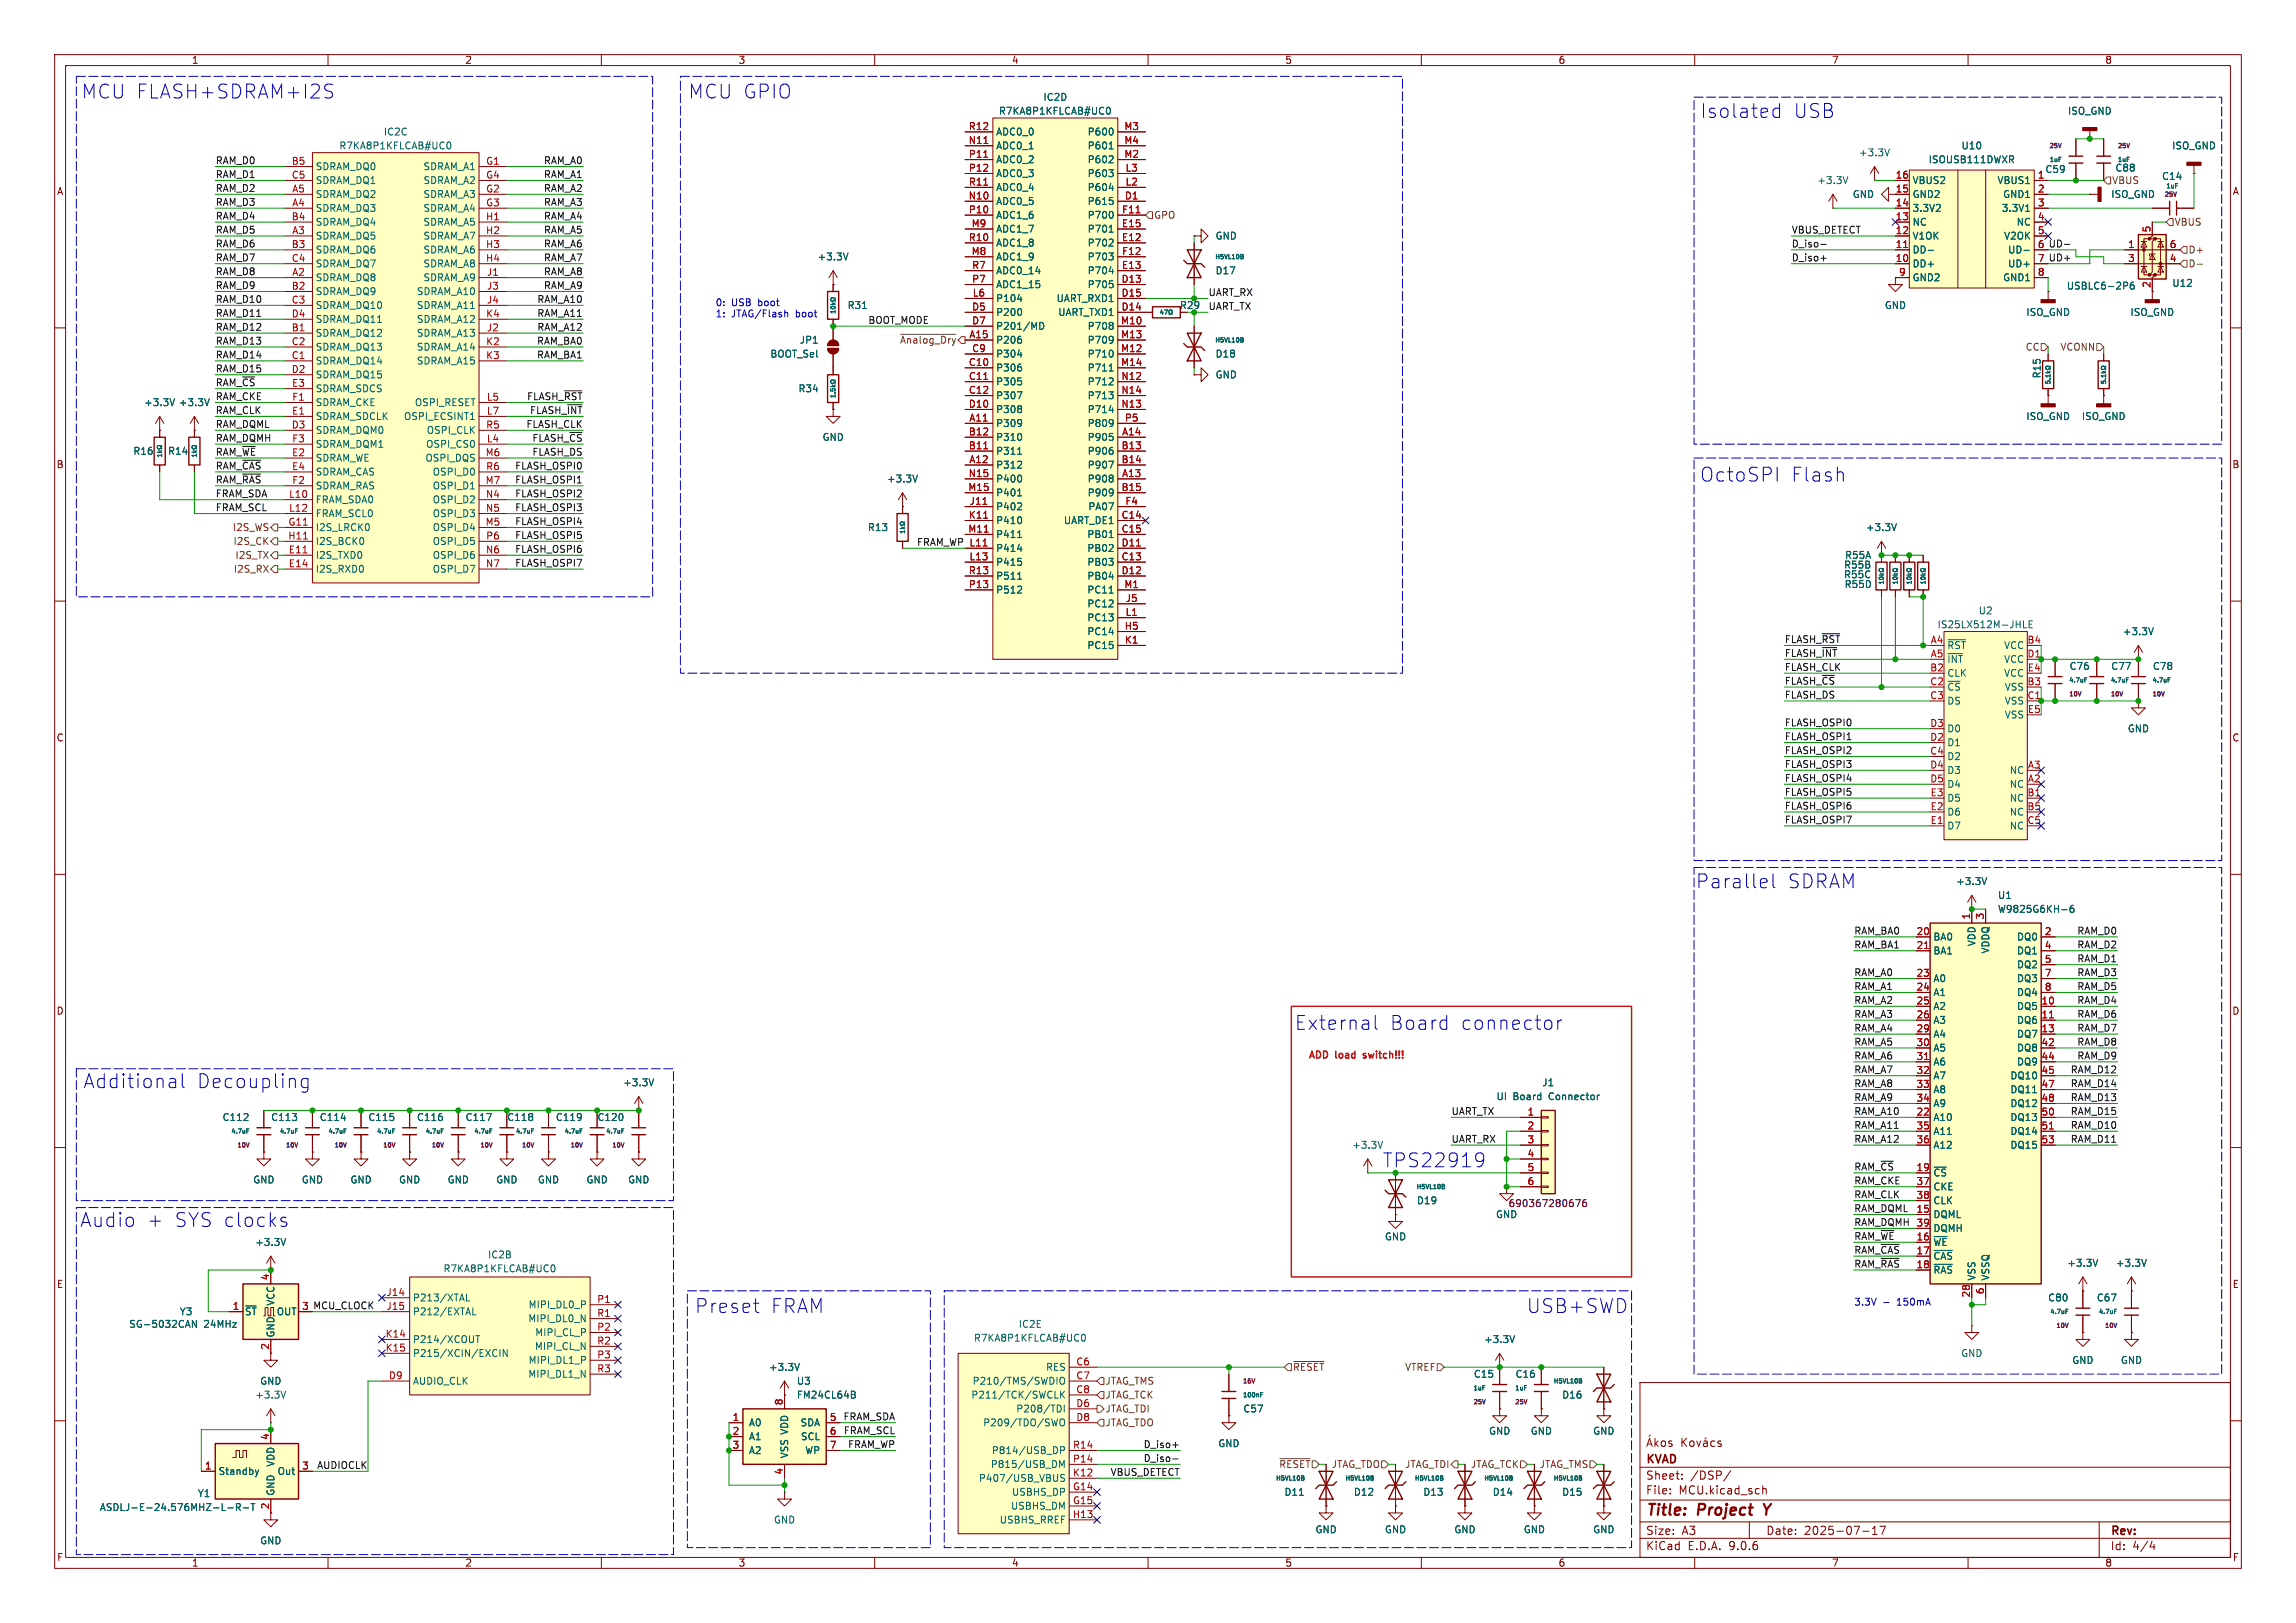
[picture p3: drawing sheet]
<svg xmlns="http://www.w3.org/2000/svg" width="420mm" height="297mm" viewBox="0 0 420 297" stroke-linecap="round" stroke-linejoin="round" font-family="sans-serif">
<defs><g id="words">
<g font-size="3.5" fill="#0000c2">
<text x="14.9" y="18.3">MCU FLASH+SDRAM+I2S</text>
<text x="125.9" y="18.3">MCU GPIO</text>
<text x="311" y="21.8">Isolated</text>
<text x="328" y="21.8">USB</text>
<text x="311" y="88.4">OctoSPI</text>
<text x="327.6" y="88.4">Flash</text>
<text x="310.2" y="162.8">Parallel</text>
<text x="327" y="162.8">SDRAM</text>
<text x="236.8" y="188.7">External</text>
<text x="254.2" y="188.7">Board</text>
<text x="267.1" y="188.7">connector</text>
<text x="15.2" y="199.4">Additional</text>
<text x="36" y="199.4">Decoupling</text>
<text x="14.6" y="224.8">Audio</text>
<text x="26.8" y="224.8">+</text>
<text x="31.8" y="224.8">SYS clocks</text>
<text x="127.1" y="240.5">Preset</text>
<text x="141" y="240.5">FRAM</text>
<text x="279.3" y="240.5">USB+SWD</text>
</g>
<text font-size="3.5" fill="#009600" x="252.9" y="213.8">TPS22919</text>
<g font-size="2.8" fill="#840000">
<text x="301" y="277.9">Title:</text>
<text x="310.6" y="277.9">Project</text>
</g>
<g font-size="2.1" fill="#840000">
<text x="301" y="268.2">KVAD</text>
<text x="301" y="273.7">File:</text>
<text x="301" y="271">Sheet:</text>
<text x="307.1" y="273.7">MCU.kicad_sch</text>
<text x="309.2" y="271">/DSP/</text>
<text x="301" y="281.1">Size:</text>
<text x="307.6" y="281.1">A3</text>
<text x="323" y="281.1">Date:</text>
<text x="330" y="281.1">2025-07-17</text>
<text x="386" y="281.3">Rev:</text>
<text x="301" y="283.9">KiCad</text>
<text x="308.7" y="283.9">E.D.A.</text>
<text x="316.3" y="283.9">9.0.6</text>
<text x="386" y="283.9">Id:</text>
<text x="390.1" y="283.9">4/4</text>
</g>
<g font-size="1.8" fill="#840000">
<text x="35" y="11.9">1</text>
<text x="85" y="11.9">2</text>
<text x="135" y="11.9">3</text>
<text x="185" y="11.9">4</text>
<text x="235" y="11.9">5</text>
<text x="285" y="11.9">6</text>
<text x="335" y="11.9">7</text>
<text x="385" y="11.9">8</text>
<text x="10.3" y="35.9">A</text>
<text x="408.3" y="35.9">A</text>
<text x="215.7" y="56.7">R29</text>
<text x="10.3" y="85.9">B</text>
<text x="408.2" y="85.9">B</text>
<text x="10.3" y="135.9">C</text>
<text x="408.2" y="135.9">C</text>
<text x="10.3" y="185.9">D</text>
<text x="408.2" y="185.9">D</text>
<text x="10.3" y="235.9">E</text>
<text x="408.3" y="235.9">E</text>
<text x="49.3" y="247.1" transform="rotate(-90 49.3 247.1)">2</text>
<text x="49.3" y="276.3" transform="rotate(-90 49.3 276.3)">2</text>
<text x="10.3" y="285.9">F</text>
<text x="35" y="286.9">1</text>
<text x="85" y="286.9">2</text>
<text x="135" y="286.9">3</text>
<text x="185" y="286.9">4</text>
<text x="235" y="286.9">5</text>
<text x="285" y="286.9">6</text>
<text x="335" y="286.9">7</text>
<text x="385" y="286.9">8</text>
<text x="408.3" y="285.9">F</text>
</g>
<g font-size="1.8" fill="#a90000">
<text x="177.1" y="23.9">R12</text>
<text x="205.6" y="23.9">M3</text>
<text x="177.1" y="26.4">N11</text>
<text x="177.1" y="29">P11</text>
<text x="205.6" y="26.4">M4</text>
<text x="205.6" y="29">M2</text>
<text x="53.3" y="30.2">B5</text>
<text x="53.3" y="32.8">C5</text>
<text x="53.4" y="35.3">A5</text>
<text x="88.8" y="30.2">G1</text>
<text x="88.8" y="32.8">G4</text>
<text x="88.8" y="35.3">G2</text>
<text x="177.1" y="31.5">P12</text>
<text x="177.1" y="34">R11</text>
<text x="205.8" y="31.5">L3</text>
<text x="205.8" y="34">L2</text>
<text x="346.7" y="32.8">16</text>
<text x="346.7" y="35.3">15</text>
<text x="372.7" y="32.8">1</text>
<text x="372.7" y="35.3">2</text>
<text x="53.3" y="40.4">B4</text>
<text x="53.4" y="37.8">A4</text>
<text x="88.8" y="40.4">H1</text>
<text x="88.8" y="37.8">G3</text>
<text x="177.1" y="36.6">N10</text>
<text x="177.1" y="39.1">P10</text>
<text x="177.6" y="41.7">M9</text>
<text x="205.1" y="41.7">E15</text>
<text x="205.2" y="39.1">F11</text>
<text x="205.7" y="36.6">D1</text>
<text x="346.7" y="37.8">14</text>
<text x="346.7" y="40.4">13</text>
<text x="372.7" y="37.8">3</text>
<text x="372.7" y="40.4">4</text>
<text x="53.3" y="45.5">B3</text>
<text x="53.4" y="42.9">A3</text>
<text x="88.8" y="42.9">H2</text>
<text x="88.8" y="45.5">H3</text>
<text x="177.1" y="44.2">R10</text>
<text x="177.6" y="46.7">M8</text>
<text x="205.1" y="44.2">E12</text>
<text x="205.2" y="46.7">F12</text>
<text x="346.7" y="42.9">12</text>
<text x="346.7" y="45.5">11</text>
<text x="372.7" y="42.9">5</text>
<text x="372.7" y="45.5">6</text>
<text x="389.2" y="45.5">1</text>
<text x="393.4" y="42.6" transform="rotate(-90 393.4 42.6)">5</text>
<text x="396.8" y="45.5">6</text>
<text x="53.3" y="48">C4</text>
<text x="53.3" y="53.1">B2</text>
<text x="53.4" y="50.5">A2</text>
<text x="88.8" y="48">H4</text>
<text x="89" y="50.5">J1</text>
<text x="89" y="53.1">J3</text>
<text x="177.7" y="49.3">R7</text>
<text x="177.7" y="51.8">P7</text>
<text x="205.1" y="51.8">D13</text>
<text x="205.1" y="49.3">E13</text>
<text x="346.7" y="48">10</text>
<text x="347.3" y="50.5">9</text>
<text x="372.7" y="50.5">8</text>
<text x="372.7" y="48">7</text>
<text x="389.2" y="48">3</text>
<text x="393.4" y="52.8" transform="rotate(-90 393.4 52.8)">2</text>
<text x="396.8" y="48">4</text>
<text x="53.3" y="55.6">C3</text>
<text x="53.3" y="58.2">D4</text>
<text x="88.8" y="58.2">K4</text>
<text x="89" y="55.6">J4</text>
<text x="177.7" y="56.9">D5</text>
<text x="177.7" y="59.4">D7</text>
<text x="177.8" y="54.4">L6</text>
<text x="205" y="59.4">M10</text>
<text x="205.1" y="54.4">D15</text>
<text x="205.1" y="56.9">D14</text>
<text x="53.3" y="60.7">B1</text>
<text x="53.3" y="63.2">C2</text>
<text x="53.3" y="65.8">C1</text>
<text x="88.8" y="63.2">K2</text>
<text x="88.8" y="65.8">K3</text>
<text x="89" y="60.7">J2</text>
<text x="177.2" y="62">A15</text>
<text x="177.7" y="64.5">C9</text>
<text x="205" y="62">M13</text>
<text x="205" y="64.5">M12</text>
<text x="53.3" y="68.3">D2</text>
<text x="53.3" y="70.9">E3</text>
<text x="177.1" y="67.1">C10</text>
<text x="177.1" y="69.6">C11</text>
<text x="205" y="67.1">M14</text>
<text x="205" y="69.6">N12</text>
<text x="53.3" y="75.9">E1</text>
<text x="53.4" y="73.4">F1</text>
<text x="88.9" y="73.4">L5</text>
<text x="88.9" y="75.9">L7</text>
<text x="177.1" y="72.1">C12</text>
<text x="177.1" y="74.7">D10</text>
<text x="177.2" y="77.2">A11</text>
<text x="205" y="72.1">N14</text>
<text x="205" y="74.7">N13</text>
<text x="205.7" y="77.2">P5</text>
<text x="53.3" y="78.5">D3</text>
<text x="53.3" y="83.6">E2</text>
<text x="53.4" y="81">F3</text>
<text x="88.7" y="83.6">M6</text>
<text x="88.8" y="78.5">R5</text>
<text x="88.9" y="81">L4</text>
<text x="177.1" y="79.8">B12</text>
<text x="177.1" y="82.3">B11</text>
<text x="205.1" y="82.3">B13</text>
<text x="205.2" y="79.8">A14</text>
<text x="53.3" y="86.1">E4</text>
<text x="53.4" y="88.6">F2</text>
<text x="88.7" y="88.6">M7</text>
<text x="88.8" y="86.1">R6</text>
<text x="177" y="89.9">M15</text>
<text x="177.1" y="87.4">N15</text>
<text x="177.2" y="84.8">A12</text>
<text x="205.1" y="84.8">B14</text>
<text x="205.1" y="89.9">B15</text>
<text x="205.2" y="87.4">A13</text>
<text x="52.8" y="91.2">L10</text>
<text x="52.8" y="93.7">L12</text>
<text x="88.8" y="91.2">N4</text>
<text x="88.8" y="93.7">N5</text>
<text x="177.1" y="95">K11</text>
<text x="177.3" y="92.5">J11</text>
<text x="205.1" y="95">C14</text>
<text x="205.8" y="92.5">F4</text>
<text x="52.6" y="98.8">H11</text>
<text x="52.7" y="96.3">G11</text>
<text x="52.7" y="101.3">E11</text>
<text x="88.7" y="96.3">M5</text>
<text x="88.8" y="101.3">N6</text>
<text x="88.8" y="98.8">P6</text>
<text x="177" y="97.5">M11</text>
<text x="177.2" y="100.1">L11</text>
<text x="205.1" y="97.5">C15</text>
<text x="205.1" y="100.1">D11</text>
<text x="52.7" y="103.9">E14</text>
<text x="88.8" y="103.9">N7</text>
<text x="177.1" y="105.2">R13</text>
<text x="177.1" y="107.7">P13</text>
<text x="177.2" y="102.6">L13</text>
<text x="205.1" y="102.6">C13</text>
<text x="205.1" y="105.2">D12</text>
<text x="205.6" y="107.7">M1</text>
<text x="205.8" y="112.8">L1</text>
<text x="205.8" y="110.2">J5</text>
<text x="205.6" y="115.3">H5</text>
<text x="205.7" y="117.9">K1</text>
<text x="353.1" y="117.9">A4</text>
<text x="370.8" y="117.9">B4</text>
<text x="353" y="122.9">B2</text>
<text x="353" y="125.5">C2</text>
<text x="353.1" y="120.4">A5</text>
<text x="370.8" y="120.4">D1</text>
<text x="370.8" y="125.5">B3</text>
<text x="370.8" y="122.9">E4</text>
<text x="353" y="128">C3</text>
<text x="370.8" y="128">C1</text>
<text x="370.8" y="130.6">E5</text>
<text x="353" y="133.1">D3</text>
<text x="353" y="135.6">D2</text>
<text x="353" y="138.2">C4</text>
<text x="353" y="140.7">D4</text>
<text x="353" y="143.3">D5</text>
<text x="370.9" y="140.7">A3</text>
<text x="370.9" y="143.3">A2</text>
<text x="353" y="145.8">E3</text>
<text x="353" y="148.3">E2</text>
<text x="370.8" y="145.8">B1</text>
<text x="370.8" y="148.3">B5</text>
<text x="353" y="150.9">E1</text>
<text x="370.8" y="150.9">C5</text>
<text x="350.5" y="171.2">20</text>
<text x="350.5" y="173.7">21</text>
<text x="360.4" y="168.3" transform="rotate(-90 360.4 168.3)">1</text>
<text x="363" y="168.3" transform="rotate(-90 363 168.3)">3</text>
<text x="373.9" y="171.2">2</text>
<text x="373.9" y="173.7">4</text>
<text x="350.5" y="178.8">23</text>
<text x="373.9" y="176.3">5</text>
<text x="373.9" y="178.8">7</text>
<text x="350.5" y="181.4">24</text>
<text x="350.5" y="183.9">25</text>
<text x="373.3" y="183.9">10</text>
<text x="373.9" y="181.4">8</text>
<text x="350.5" y="186.4">26</text>
<text x="350.5" y="189">29</text>
<text x="350.5" y="191.5">30</text>
<text x="373.3" y="186.4">11</text>
<text x="373.3" y="189">13</text>
<text x="373.3" y="191.5">42</text>
<text x="350.5" y="194.1">31</text>
<text x="350.5" y="196.6">32</text>
<text x="373.3" y="194.1">44</text>
<text x="373.3" y="196.6">45</text>
<text x="350.5" y="199.1">33</text>
<text x="350.5" y="201.7">34</text>
<text x="373.3" y="199.1">47</text>
<text x="373.3" y="201.7">48</text>
<text x="279.3" y="204.2">1</text>
<text x="279.3" y="206.8">2</text>
<text x="279.3" y="209.3">3</text>
<text x="350.5" y="204.2">22</text>
<text x="350.5" y="206.8">35</text>
<text x="350.5" y="209.3">36</text>
<text x="373.3" y="204.2">50</text>
<text x="373.3" y="206.8">51</text>
<text x="373.3" y="209.3">53</text>
<text x="279.3" y="211.8">4</text>
<text x="279.3" y="214.4">5</text>
<text x="350.5" y="214.4">19</text>
<text x="279.3" y="216.9">6</text>
<text x="350.5" y="216.9">37</text>
<text x="350.5" y="219.5">38</text>
<text x="350.5" y="222">15</text>
<text x="350.5" y="227.1">16</text>
<text x="350.5" y="224.5">39</text>
<text x="350.5" y="229.6">17</text>
<text x="350.5" y="232.2">18</text>
<text x="42.5" y="239.8">1</text>
<text x="49.3" y="234.4" transform="rotate(-90 49.3 234.4)">4</text>
<text x="55.2" y="239.8">3</text>
<text x="70.6" y="237.2">J14</text>
<text x="70.6" y="239.8">J15</text>
<text x="109.1" y="238.5">P1</text>
<text x="360.4" y="237.5" transform="rotate(-90 360.4 237.5)">28</text>
<text x="363" y="236.9" transform="rotate(-90 363 236.9)">6</text>
<text x="70.4" y="244.9">K14</text>
<text x="109.1" y="241">R1</text>
<text x="109.1" y="243.6">P2</text>
<text x="70.4" y="247.4">K15</text>
<text x="109.1" y="246.1">R2</text>
<text x="109.1" y="248.7">P3</text>
<text x="109.1" y="251.2">R3</text>
<text x="196.8" y="249.9">C6</text>
<text x="71" y="252.5">D9</text>
<text x="143.3" y="257.2" transform="rotate(-90 143.3 257.2)">8</text>
<text x="196.8" y="252.5">C7</text>
<text x="196.8" y="255">C8</text>
<text x="196.8" y="257.6">D6</text>
<text x="49.3" y="263.6" transform="rotate(-90 49.3 263.6)">4</text>
<text x="133.9" y="260.1">1</text>
<text x="133.9" y="262.6">2</text>
<text x="151.7" y="260.1">5</text>
<text x="151.7" y="262.6">6</text>
<text x="196.8" y="260.1">D8</text>
<text x="37.4" y="269">1</text>
<text x="55.2" y="269">3</text>
<text x="133.9" y="265.2">3</text>
<text x="143.3" y="269.9" transform="rotate(-90 143.3 269.9)">4</text>
<text x="151.7" y="265.2">7</text>
<text x="196.2" y="265.2">R14</text>
<text x="196.2" y="267.7">P14</text>
<text x="196.2" y="270.3">K12</text>
<text x="196.2" y="272.8">G14</text>
<text x="196.2" y="275.3">G15</text>
<text x="196.1" y="277.9">H13</text>
</g>
<g font-size="1.8" fill="#006464">
<text x="182.6" y="21.2">R7KA8P1KFLCAB#UC0</text>
<text x="190.8" y="18.6">IC2D</text>
<text x="378.2" y="21.2">ISO_GND</text>
<text x="62" y="27.5">R7KA8P1KFLCAB#UC0</text>
<text x="70.1" y="25">IC2C</text>
<text x="182.1" y="25">ADC0_0</text>
<text x="182.1" y="27.5">ADC0_1</text>
<text x="198.9" y="25">P600</text>
<text x="198.9" y="27.5">P601</text>
<text x="340" y="28.8">+3.3V</text>
<text x="358.7" y="27.5">U10</text>
<text x="397.2" y="27.5">ISO_GND</text>
<text x="57.7" y="31.3">SDRAM_DQ0</text>
<text x="57.7" y="33.9">SDRAM_DQ1</text>
<text x="77.4" y="31.3">SDRAM_A1</text>
<text x="77.4" y="33.9">SDRAM_A2</text>
<text x="182.1" y="30.1">ADC0_2</text>
<text x="182.1" y="32.6">ADC0_3</text>
<text x="182.1" y="35.2">ADC0_4</text>
<text x="198.9" y="30.1">P602</text>
<text x="198.9" y="32.6">P603</text>
<text x="198.9" y="35.2">P604</text>
<text x="332.3" y="33.9">+3.3V</text>
<text x="349.8" y="33.9">VBUS2</text>
<text x="352.7" y="30.1">ISOUSB111DWXR</text>
<text x="365.3" y="33.9">VBUS1</text>
<text x="374.1" y="31.9">C59</text>
<text x="386.9" y="31.6">C88</text>
<text x="395.4" y="33.1">C14</text>
<text x="57.7" y="36.4">SDRAM_DQ2</text>
<text x="57.7" y="39">SDRAM_DQ3</text>
<text x="57.7" y="41.5">SDRAM_DQ4</text>
<text x="77.4" y="36.4">SDRAM_A3</text>
<text x="77.4" y="39">SDRAM_A4</text>
<text x="77.4" y="41.5">SDRAM_A5</text>
<text x="182.1" y="37.7">ADC0_5</text>
<text x="182.1" y="40.2">ADC1_6</text>
<text x="198.9" y="37.7">P615</text>
<text x="198.9" y="40.2">P700</text>
<text x="338.8" y="36.4">GND</text>
<text x="349.8" y="36.4">GND2</text>
<text x="349.8" y="39">3.3V2</text>
<text x="349.8" y="41.5">NC</text>
<text x="366.1" y="39">3.3V1</text>
<text x="366.3" y="36.4">GND1</text>
<text x="368.8" y="41.5">NC</text>
<text x="386.1" y="36.4">ISO_GND</text>
<text x="57.7" y="44">SDRAM_DQ5</text>
<text x="57.7" y="46.6">SDRAM_DQ6</text>
<text x="77.4" y="44">SDRAM_A7</text>
<text x="77.4" y="46.6">SDRAM_A6</text>
<text x="149.5" y="47.9">+3.3V</text>
<text x="182.1" y="42.8">ADC1_7</text>
<text x="182.1" y="45.3">ADC1_8</text>
<text x="182.1" y="47.9">ADC1_9</text>
<text x="198.9" y="42.8">P701</text>
<text x="198.9" y="45.3">P702</text>
<text x="198.9" y="47.9">P703</text>
<text x="222.3" y="44">GND</text>
<text x="349.8" y="44">V1OK</text>
<text x="349.8" y="46.6">DD-</text>
<text x="366.5" y="44">V2OK</text>
<text x="367.2" y="46.6">UD-</text>
<text x="57.7" y="49.1">SDRAM_DQ7</text>
<text x="57.7" y="51.7">SDRAM_DQ8</text>
<text x="77.4" y="49.1">SDRAM_A8</text>
<text x="77.4" y="51.7">SDRAM_A9</text>
<text x="182.1" y="50.4">ADC0_14</text>
<text x="182.1" y="52.9">ADC1_15</text>
<text x="198.9" y="50.4">P704</text>
<text x="198.9" y="52.9">P705</text>
<text x="222.3" y="50.4">D17</text>
<text x="349.8" y="49.1">DD+</text>
<text x="349.8" y="51.7">GND2</text>
<text x="366.3" y="51.7">GND1</text>
<text x="367.2" y="49.1">UD+</text>
<text x="378" y="53.2">USBLC6-2P6</text>
<text x="397.3" y="52.7">U12</text>
<text x="57.7" y="54.2">SDRAM_DQ9</text>
<text x="57.7" y="56.7">SDRAM_DQ10</text>
<text x="57.7" y="59.3">SDRAM_DQ11</text>
<text x="76.2" y="54.2">SDRAM_A10</text>
<text x="76.2" y="56.7">SDRAM_A11</text>
<text x="76.2" y="59.3">SDRAM_A12</text>
<text x="154.9" y="56.7">R31</text>
<text x="182.1" y="55.5">P104</text>
<text x="182.1" y="58">P200</text>
<text x="193.2" y="55.5">UART_RXD1</text>
<text x="193.5" y="58">UART_TXD1</text>
<text x="344.7" y="56.7">GND</text>
<text x="370.6" y="58">ISO_GND</text>
<text x="389.6" y="58">ISO_GND</text>
<text x="57.7" y="61.8">SDRAM_DQ12</text>
<text x="57.7" y="64.4">SDRAM_DQ13</text>
<text x="76.2" y="61.8">SDRAM_A13</text>
<text x="76.2" y="64.4">SDRAM_A14</text>
<text x="140.8" y="65.6">BOOT_Sel</text>
<text x="146.2" y="63.1">JP1</text>
<text x="182.1" y="60.6">P201/MD</text>
<text x="182.1" y="63.1">P206</text>
<text x="182.1" y="65.6">P304</text>
<text x="198.9" y="60.6">P708</text>
<text x="198.9" y="63.1">P709</text>
<text x="198.9" y="65.6">P710</text>
<text x="222.3" y="65.6">D18</text>
<text x="57.7" y="66.9">SDRAM_DQ14</text>
<text x="57.7" y="69.4">SDRAM_DQ15</text>
<text x="57.7" y="72">SDRAM_SDCS</text>
<text x="76.2" y="66.9">SDRAM_A15</text>
<text x="146" y="72">R34</text>
<text x="182.1" y="68.2">P306</text>
<text x="182.1" y="70.7">P305</text>
<text x="198.9" y="68.2">P711</text>
<text x="198.9" y="70.7">P712</text>
<text x="222.3" y="69.4">GND</text>
<text x="373.5" y="69.3" transform="rotate(-90 373.5 69.3)">R15</text>
<text x="26.3" y="74.5">+3.3V</text>
<text x="32.6" y="74.5">+3.3V</text>
<text x="57.7" y="74.5">SDRAM_CKE</text>
<text x="57.7" y="77.1">SDRAM_SDCLK</text>
<text x="73.8" y="77.1">OSPI_ECSINT1</text>
<text x="75.8" y="74.5">OSPI_RESET</text>
<text x="182.1" y="73.3">P307</text>
<text x="182.1" y="75.8">P308</text>
<text x="198.9" y="73.3">P713</text>
<text x="198.9" y="75.8">P714</text>
<text x="370.6" y="77.1">ISO_GND</text>
<text x="380.7" y="77.1">ISO_GND</text>
<text x="24.3" y="83.4">R16</text>
<text x="30.6" y="83.4">R14</text>
<text x="57.7" y="79.6">SDRAM_DQM0</text>
<text x="57.7" y="82.1">SDRAM_DQM1</text>
<text x="77.8" y="82.1">OSPI_CS0</text>
<text x="78" y="79.6">OSPI_CLK</text>
<text x="150.4" y="80.9">GND</text>
<text x="182.1" y="78.3">P309</text>
<text x="182.1" y="80.9">P310</text>
<text x="182.1" y="83.4">P311</text>
<text x="198.9" y="78.3">P809</text>
<text x="198.9" y="80.9">P905</text>
<text x="198.9" y="83.4">P906</text>
<text x="57.7" y="84.7">SDRAM_WE</text>
<text x="57.7" y="87.2">SDRAM_CAS</text>
<text x="57.7" y="89.8">SDRAM_RAS</text>
<text x="77.7" y="84.7">OSPI_DQS</text>
<text x="79.1" y="87.2">OSPI_D0</text>
<text x="79.1" y="89.8">OSPI_D1</text>
<text x="162.2" y="88.5">+3.3V</text>
<text x="182.1" y="86">P312</text>
<text x="182.1" y="88.5">P400</text>
<text x="198.9" y="86">P907</text>
<text x="198.9" y="88.5">P908</text>
<text x="57.7" y="92.3">FRAM_SDA0</text>
<text x="57.7" y="94.8">FRAM_SCL0</text>
<text x="79.1" y="92.3">OSPI_D2</text>
<text x="79.1" y="94.8">OSPI_D3</text>
<text x="182.1" y="91">P401</text>
<text x="182.1" y="93.6">P402</text>
<text x="198.9" y="91">P909</text>
<text x="199" y="93.6">PA07</text>
<text x="57.7" y="97.4">I2S_LRCK0</text>
<text x="57.7" y="99.9">I2S_BCK0</text>
<text x="79.1" y="97.4">OSPI_D4</text>
<text x="79.1" y="99.9">OSPI_D5</text>
<text x="158.7" y="97.4">R13</text>
<text x="182.1" y="96.1">P410</text>
<text x="182.1" y="98.7">P411</text>
<text x="182.1" y="101.2">P414</text>
<text x="194.5" y="96.1">UART_DE1</text>
<text x="198.8" y="98.7">PB01</text>
<text x="198.8" y="101.2">PB02</text>
<text x="341.2" y="97.4">+3.3V</text>
<text x="57.7" y="102.5">I2S_TXD0</text>
<text x="57.7" y="105">I2S_RXD0</text>
<text x="79.1" y="102.5">OSPI_D6</text>
<text x="79.1" y="105">OSPI_D7</text>
<text x="182.1" y="103.7">P415</text>
<text x="182.1" y="106.3">P511</text>
<text x="198.8" y="103.7">PB03</text>
<text x="198.8" y="106.3">PB04</text>
<text x="337.2" y="104.2">R55B</text>
<text x="337.2" y="106">R55C</text>
<text x="337.3" y="107.8">R55D</text>
<text x="337.4" y="102.5">R55A</text>
<text x="182.1" y="108.8">P512</text>
<text x="198.8" y="108.8">PC11</text>
<text x="198.8" y="111.4">PC12</text>
<text x="198.8" y="113.9">PC13</text>
<text x="361.8" y="112.6">U2</text>
<text x="198.8" y="116.4">PC14</text>
<text x="198.8" y="119">PC15</text>
<text x="354.3" y="115.2">IS25LX512M-JHLE</text>
<text x="356.1" y="119">~{RST}</text>
<text x="366.5" y="119">VCC</text>
<text x="388.2" y="116.4">+3.3V</text>
<text x="356.1" y="121.5">~{INT}</text>
<text x="356.1" y="124.1">CLK</text>
<text x="366.5" y="121.5">VCC</text>
<text x="366.5" y="124.1">VCC</text>
<text x="378.5" y="122.8">C76</text>
<text x="386.1" y="122.8">C77</text>
<text x="393.7" y="122.8">C78</text>
<text x="356.1" y="126.6">~{CS}</text>
<text x="356.1" y="129.1">DS</text>
<text x="366.6" y="126.6">VSS</text>
<text x="366.6" y="129.1">VSS</text>
<text x="366.6" y="131.7">VSS</text>
<text x="356.1" y="134.2">D0</text>
<text x="356.1" y="136.8">D1</text>
<text x="389.1" y="134.2">GND</text>
<text x="356.1" y="139.3">D2</text>
<text x="356.1" y="141.8">D3</text>
<text x="367.5" y="141.8">NC</text>
<text x="356.1" y="144.4">D4</text>
<text x="356.1" y="146.9">D5</text>
<text x="356.1" y="149.5">D6</text>
<text x="367.5" y="144.4">NC</text>
<text x="367.5" y="146.9">NC</text>
<text x="367.5" y="149.5">NC</text>
<text x="356.1" y="152">D7</text>
<text x="367.5" y="152">NC</text>
<text x="357.7" y="162.2">+3.3V</text>
<text x="365.4" y="167.2">W9825G6KH-6</text>
<text x="365.4" y="164.7">U1</text>
<text x="353.6" y="172.3">BA0</text>
<text x="361.5" y="173.2" transform="rotate(-90 361.5 173.2)">VDD</text>
<text x="368.9" y="172.3">DQ0</text>
<text x="353.6" y="174.9">BA1</text>
<text x="353.6" y="179.9">A0</text>
<text x="364.1" y="174.6" transform="rotate(-90 364.1 174.6)">VDDQ</text>
<text x="368.9" y="174.9">DQ1</text>
<text x="368.9" y="177.4">DQ2</text>
<text x="368.9" y="179.9">DQ3</text>
<text x="353.6" y="182.5">A1</text>
<text x="353.6" y="185">A2</text>
<text x="368.9" y="182.5">DQ4</text>
<text x="368.9" y="185">DQ5</text>
<text x="353.6" y="187.6">A3</text>
<text x="353.6" y="190.1">A4</text>
<text x="368.9" y="187.6">DQ6</text>
<text x="368.9" y="190.1">DQ7</text>
<text x="353.6" y="192.6">A5</text>
<text x="353.6" y="195.2">A6</text>
<text x="353.6" y="197.7">A7</text>
<text x="367.6" y="197.7">DQ10</text>
<text x="368.9" y="192.6">DQ8</text>
<text x="368.9" y="195.2">DQ9</text>
<text x="113.9" y="199">+3.3V</text>
<text x="273.6" y="201.5">UI</text>
<text x="276.8" y="201.5">Board</text>
<text x="282" y="199">J1</text>
<text x="283.4" y="201.5">Connector</text>
<text x="353.6" y="200.3">A8</text>
<text x="353.6" y="202.8">A9</text>
<text x="367.6" y="200.3">DQ11</text>
<text x="367.6" y="202.8">DQ12</text>
<text x="40.6" y="205.3">C112</text>
<text x="49.5" y="205.3">C113</text>
<text x="58.4" y="205.3">C114</text>
<text x="67.3" y="205.3">C115</text>
<text x="76.2" y="205.3">C116</text>
<text x="85.1" y="205.3">C117</text>
<text x="92.7" y="205.3">C118</text>
<text x="101.6" y="205.3">C119</text>
<text x="109.2" y="205.3">C120</text>
<text x="353.6" y="205.3">A10</text>
<text x="353.6" y="207.9">A11</text>
<text x="367.6" y="205.3">DQ13</text>
<text x="367.6" y="207.9">DQ14</text>
<text x="247.2" y="210.4">+3.3V</text>
<text x="353.6" y="210.4">A12</text>
<text x="353.6" y="215.5">~{CS}</text>
<text x="367.6" y="210.4">DQ15</text>
<text x="46.2" y="216.8">GND</text>
<text x="55.1" y="216.8">GND</text>
<text x="64" y="216.8">GND</text>
<text x="72.9" y="216.8">GND</text>
<text x="81.8" y="216.8">GND</text>
<text x="90.7" y="216.8">GND</text>
<text x="98.3" y="216.8">GND</text>
<text x="107.2" y="216.8">GND</text>
<text x="114.8" y="216.8">GND</text>
<text x="259.1" y="220.6">D19</text>
<text x="353.6" y="218">CKE</text>
<text x="353.6" y="220.6">CLK</text>
<text x="253.2" y="227.2">GND</text>
<text x="273.6" y="223.1">GND</text>
<text x="353.6" y="223.1">DQML</text>
<text x="353.6" y="225.7">DQMH</text>
<text x="46.6" y="228.2">+3.3V</text>
<text x="81" y="233">R7KA8P1KFLCAB#UC0</text>
<text x="89.2" y="230.5">IC2B</text>
<text x="353.6" y="228.2">~{WE}</text>
<text x="353.6" y="230.7">~{CAS}</text>
<text x="353.6" y="233.3">~{RAS}</text>
<text x="378.1" y="232">+3.3V</text>
<text x="386.9" y="232">+3.3V</text>
<text x="50.4" y="239" transform="rotate(-90 50.4 239)">VCC</text>
<text x="75.4" y="238.4">P213/XTAL</text>
<text x="96.6" y="239.6">MIPI_DL0_P</text>
<text x="361.5" y="234.4" transform="rotate(-90 361.5 234.4)">VSS</text>
<text x="364.1" y="234.4" transform="rotate(-90 364.1 234.4)">VSSQ</text>
<text x="374.6" y="238.4">C80</text>
<text x="383.4" y="238.4">C67</text>
<text x="23.5" y="243.2">SG-5032CAN</text>
<text x="32.8" y="240.9">Y3</text>
<text x="37.3" y="243.2">24MHz</text>
<text x="44.7" y="240.9">~{ST}</text>
<text x="50.4" y="244.9" transform="rotate(-90 50.4 244.9)">GND</text>
<text x="50.5" y="240.9">OUT</text>
<text x="75.4" y="240.9">P212/EXTAL</text>
<text x="75.4" y="246">P214/XCOUT</text>
<text x="96.5" y="242.2">MIPI_DL0_N</text>
<text x="97.8" y="244.7">MIPI_CL_P</text>
<text x="178.1" y="245.7">R7KA8P1KFLCAB#UC0</text>
<text x="186.2" y="243.2">IC2E</text>
<text x="271.4" y="246">+3.3V</text>
<text x="75.4" y="248.5">P215/XCIN/EXCIN</text>
<text x="96.6" y="249.8">MIPI_DL1_P</text>
<text x="97.7" y="247.2">MIPI_CL_N</text>
<text x="140.6" y="251.1">+3.3V</text>
<text x="191.2" y="251.1">RES</text>
<text x="358.6" y="248.5">GND</text>
<text x="379" y="249.8">GND</text>
<text x="387.9" y="249.8">GND</text>
<text x="46.6" y="256.1">+3.3V</text>
<text x="47.5" y="253.6">GND</text>
<text x="75.4" y="253.6">AUDIO_CLK</text>
<text x="96.5" y="252.3">MIPI_DL1_N</text>
<text x="145.7" y="256.1">FM24CL64B</text>
<text x="145.7" y="253.6">U3</text>
<text x="177.6" y="256.1">P211/TCK/SWCLK</text>
<text x="177.8" y="253.6">P210/TMS/SWDIO</text>
<text x="269.5" y="252.3">C15</text>
<text x="277.1" y="252.3">C16</text>
<text x="285.7" y="256.1">D16</text>
<text x="136.9" y="261.2">A0</text>
<text x="136.9" y="263.8">A1</text>
<text x="146.3" y="261.2">SDA</text>
<text x="146.4" y="263.8">SCL</text>
<text x="179.7" y="261.2">P209/TDO/SWO</text>
<text x="185.8" y="258.7">P208/TDI</text>
<text x="227.3" y="258.7">C57</text>
<text x="272.3" y="262.7">GND</text>
<text x="279.9" y="262.7">GND</text>
<text x="291.3" y="262.7">GND</text>
<text x="50.4" y="268.5" transform="rotate(-90 50.4 268.5)">VDD</text>
<text x="136.9" y="266.3">A2</text>
<text x="144.4" y="267" transform="rotate(-90 144.4 267)">VSS VDD</text>
<text x="147.2" y="266.3">WP</text>
<text x="181.1" y="268.8">P815/USB_DM</text>
<text x="181.3" y="266.3">P814/USB_DP</text>
<text x="222.8" y="265">GND</text>
<text x="36.1" y="274.2">Y1</text>
<text x="39.9" y="270.1">Standby</text>
<text x="50.4" y="273.8" transform="rotate(-90 50.4 273.8)">GND</text>
<text x="50.7" y="270.1">Out</text>
<text x="179" y="271.4">P407/USB_VBUS</text>
<text x="185" y="273.9">USBHS_DP</text>
<text x="234.9" y="273.9">D11</text>
<text x="247.6" y="273.9">D12</text>
<text x="260.3" y="273.9">D13</text>
<text x="273" y="273.9">D14</text>
<text x="285.7" y="273.9">D15</text>
<text x="18.2" y="276.7">ASDLJ-E-24.576MHZ-L-R-T</text>
<text x="141.5" y="279">GND</text>
<text x="182.8" y="279">USBHS_RREF</text>
<text x="184.8" y="276.5">USBHS_DM</text>
<text x="240.5" y="280.8">GND</text>
<text x="253.2" y="280.8">GND</text>
<text x="265.9" y="280.8">GND</text>
<text x="278.6" y="280.8">GND</text>
<text x="291.3" y="280.8">GND</text>
<text x="47.5" y="282.8">GND</text>
</g>
<g font-size="1.8" fill="#0f0f0f">
<text x="39.4" y="35.2">RAM_D2</text>
<text x="39.4" y="32.7">RAM_D1</text>
<text x="39.4" y="30.1">RAM_D0</text>
<text x="99.4" y="30.1">RAM_A0</text>
<text x="99.4" y="35.2">RAM_A2</text>
<text x="99.4" y="32.7">RAM_A1</text>
<text x="39.4" y="40.3">RAM_D4</text>
<text x="39.4" y="37.8">RAM_D3</text>
<text x="99.4" y="37.8">RAM_A3</text>
<text x="99.4" y="40.3">RAM_A4</text>
<text x="39.4" y="47.9">RAM_D7</text>
<text x="39.4" y="45.4">RAM_D6</text>
<text x="39.4" y="42.8">RAM_D5</text>
<text x="99.4" y="45.4">RAM_A6</text>
<text x="99.4" y="42.8">RAM_A5</text>
<text x="99.4" y="47.9">RAM_A7</text>
<text x="327.7" y="47.9">D_iso+</text>
<text x="327.7" y="45.4">D_iso-</text>
<text x="327.7" y="42.8">VBUS_DETECT</text>
<text x="372.7" y="45.5">6 UD-</text>
<text x="39.4" y="53">RAM_D9</text>
<text x="39.4" y="50.5">RAM_D8</text>
<text x="99.4" y="53">RAM_A9</text>
<text x="99.4" y="50.5">RAM_A8</text>
<text x="372.7" y="48">7 UD+</text>
<text x="39.4" y="55.5">RAM_D10</text>
<text x="39.4" y="58.1">RAM_D11</text>
<text x="98.2" y="55.5">RAM_A10</text>
<text x="98.2" y="58.1">RAM_A11</text>
<text x="158.7" y="59.3">BOOT_MODE</text>
<text x="221" y="56.8">UART_TX</text>
<text x="221" y="54.3">UART_RX</text>
<text x="39.4" y="60.6">RAM_D12</text>
<text x="39.4" y="65.7">RAM_D14</text>
<text x="39.4" y="63.2">RAM_D13</text>
<text x="98.1" y="63.2">RAM_BA0</text>
<text x="98.1" y="65.7">RAM_BA1</text>
<text x="98.2" y="60.6">RAM_A12</text>
<text x="39.4" y="70.8">RAM_~{CS}</text>
<text x="39.4" y="68.2">RAM_D15</text>
<text x="39.4" y="73.3">RAM_CKE</text>
<text x="39.4" y="75.9">RAM_CLK</text>
<text x="96.3" y="73.3">FLASH_~{RST}</text>
<text x="96.9" y="75.9">FLASH_~{INT}</text>
<text x="39.4" y="83.5">RAM_~{WE}</text>
<text x="39.4" y="80.9">RAM_DQMH</text>
<text x="39.4" y="78.4">RAM_DQML</text>
<text x="96.2" y="78.4">FLASH_CLK</text>
<text x="97.3" y="83.5">FLASH_DS</text>
<text x="97.3" y="80.9">FLASH_~{CS}</text>
<text x="39.4" y="86">RAM_~{CAS}</text>
<text x="39.4" y="88.6">RAM_~{RAS}</text>
<text x="94.1" y="86">FLASH_OSPI0</text>
<text x="94.1" y="88.6">FLASH_OSPI1</text>
<text x="39.4" y="93.6">FRAM_SCL</text>
<text x="39.4" y="91.1">FRAM_SDA</text>
<text x="94.1" y="91.1">FLASH_OSPI2</text>
<text x="94.1" y="93.6">FLASH_OSPI3</text>
<text x="94.1" y="101.3">FLASH_OSPI6</text>
<text x="94.1" y="98.7">FLASH_OSPI5</text>
<text x="94.1" y="96.2">FLASH_OSPI4</text>
<text x="167.6" y="100">FRAM_WP L11</text>
<text x="94.1" y="103.8">FLASH_OSPI7</text>
<text x="326.4" y="117.8">FLASH_~{RST}</text>
<text x="326.4" y="125.4">FLASH_~{CS}</text>
<text x="326.4" y="122.8">FLASH_CLK</text>
<text x="326.4" y="120.3">FLASH_~{INT}</text>
<text x="326.4" y="127.9">FLASH_DS</text>
<text x="326.4" y="135.5">FLASH_OSPI1</text>
<text x="326.4" y="133">FLASH_OSPI0</text>
<text x="326.4" y="138.1">FLASH_OSPI2</text>
<text x="326.4" y="140.6">FLASH_OSPI3</text>
<text x="326.4" y="143.2">FLASH_OSPI4</text>
<text x="326.4" y="145.7">FLASH_OSPI5</text>
<text x="326.4" y="148.2">FLASH_OSPI6</text>
<text x="326.4" y="150.8">FLASH_OSPI7</text>
<text x="339.1" y="173.6">RAM_BA1</text>
<text x="339.1" y="171.1">RAM_BA0</text>
<text x="379.9" y="173.6">RAM_D2</text>
<text x="379.9" y="171.1">RAM_D0</text>
<text x="339.1" y="178.7">RAM_A0</text>
<text x="379.9" y="178.7">RAM_D3</text>
<text x="379.9" y="176.2">RAM_D1</text>
<text x="339.1" y="181.3">RAM_A1</text>
<text x="339.1" y="183.8">RAM_A2</text>
<text x="379.9" y="183.8">RAM_D4</text>
<text x="379.9" y="181.3">RAM_D5</text>
<text x="339.1" y="186.3">RAM_A3</text>
<text x="339.1" y="191.4">RAM_A5</text>
<text x="339.1" y="188.9">RAM_A4</text>
<text x="379.9" y="191.4">RAM_D8</text>
<text x="379.9" y="188.9">RAM_D7</text>
<text x="379.9" y="186.3">RAM_D6</text>
<text x="339.1" y="196.5">RAM_A7</text>
<text x="339.1" y="194">RAM_A6</text>
<text x="378.7" y="196.5">RAM_D12</text>
<text x="379.9" y="194">RAM_D9</text>
<text x="339.1" y="199">RAM_A8</text>
<text x="339.1" y="201.6">RAM_A9</text>
<text x="378.7" y="201.6">RAM_D13</text>
<text x="378.7" y="199">RAM_D14</text>
<text x="265.4" y="204.1">UART_TX</text>
<text x="265.4" y="209.2">UART_RX</text>
<text x="339.1" y="206.7">RAM_A11</text>
<text x="339.1" y="204.1">RAM_A10</text>
<text x="339.1" y="209.2">RAM_A12</text>
<text x="378.7" y="206.7">RAM_D10</text>
<text x="378.7" y="209.2">RAM_D11</text>
<text x="378.7" y="204.1">RAM_D15</text>
<text x="339.1" y="214.3">RAM_~{CS}</text>
<text x="339.1" y="216.8">RAM_CKE</text>
<text x="339.1" y="221.9">RAM_DQML</text>
<text x="339.1" y="219.4">RAM_CLK</text>
<text x="339.1" y="227">RAM_~{WE}</text>
<text x="339.1" y="224.4">RAM_DQMH 39</text>
<text x="339.1" y="229.5">RAM_~{CAS} 17</text>
<text x="339.1" y="232.1">RAM_~{RAS} 18</text>
<text x="55.2" y="239.8">3 MCU_CLOCK</text>
<text x="154.2" y="260">FRAM_SDA</text>
<text x="154.3" y="262.5">FRAM_SCL</text>
<text x="57.9" y="268.9">AUDIOCLK</text>
<text x="155" y="265.1">FRAM_WP</text>
<text x="209.1" y="267.6">D_iso-</text>
<text x="209.1" y="265.1">D_iso+</text>
<text x="203.1" y="270.2">VBUS_DETECT</text>
</g>
<g font-size="1.8" fill="#725600">
<text x="386.3" y="33.9">VBUS</text>
<text x="211" y="40.2">GPO</text>
<text x="397.7" y="41.5">VBUS</text>
<text x="400.2" y="46.6">D+</text>
<text x="400.2" y="49.1">D-</text>
<text x="164.5" y="63.1">~{Analog_Dry}</text>
<text x="370.4" y="64.4">CC</text>
<text x="376.8" y="64.4">VCONN</text>
<text x="42.5" y="97.4">I2S_WS</text>
<text x="42.6" y="99.9">I2S_CK</text>
<text x="42.7" y="105">I2S_RX</text>
<text x="43" y="102.5">I2S_TX</text>
<text x="236.4" y="251.1">~{RESET}</text>
<text x="256.9" y="251.1">VTREF</text>
<text x="202.1" y="253.6">JTAG_TMS</text>
<text x="202.1" y="256.1">JTAG_TCK</text>
<text x="202.1" y="261.2">JTAG_TDO</text>
<text x="202.1" y="258.7">JTAG_TDI</text>
<text x="233.9" y="268.8">~{RESET}</text>
<text x="243.5" y="268.8">JTAG_TDO</text>
<text x="256.9" y="268.8">JTAG_TDI</text>
<text x="269" y="268.8">JTAG_TCK</text>
<text x="281.5" y="268.8">JTAG_TMS</text>
</g>
<g font-size="1.8" fill="#0000c2">
<text x="130.8" y="56.2">0:</text>
<text x="130.8" y="58.3">1:</text>
<text x="133.8" y="56.2">USB</text>
<text x="133.8" y="58.3">JTAG/Flash</text>
<text x="138.8" y="56.2">boot</text>
<text x="145.7" y="58.3">boot</text>
<text x="339.1" y="239">3.3V</text>
<text x="347.1" y="239">150mA</text>
</g>
<g font-size="1.8" fill="#f00">
<text x="239.2" y="194.1">ADD</text>
<text x="244.3" y="194.1">load</text>
<text x="249.9" y="194.1">switch!!!</text>
</g>
<text font-size="1.8" fill="#840084" x="275.9" y="221.1">690367280676</text>
<g font-size="1.1" fill="#840084">
<text x="374.8" y="27.3">25V</text>
<text x="387.3" y="27.3">25V</text>
<text x="395.8" y="36.2">25V</text>
<text x="378.4" y="127.6">10V</text>
<text x="386" y="127.6">10V</text>
<text x="393.6" y="127.6">10V</text>
<text x="43.3" y="210.2">10V</text>
<text x="52.2" y="210.2">10V</text>
<text x="61.1" y="210.2">10V</text>
<text x="70" y="210.2">10V</text>
<text x="78.9" y="210.2">10V</text>
<text x="87.7" y="210.2">10V</text>
<text x="95.4" y="210.2">10V</text>
<text x="104.3" y="210.2">10V</text>
<text x="111.9" y="210.2">10V</text>
<text x="376" y="243.2">10V</text>
<text x="384.9" y="243.2">10V</text>
<text x="227.3" y="253.4">16V</text>
<text x="269.4" y="257.2">25V</text>
<text x="277" y="257.2">25V</text>
</g>
<g font-size="1.1" fill="#006464">
<text x="374.8" y="29.8">1uF</text>
<text x="387.3" y="29.8">1uF</text>
<text x="396.1" y="34.7">1uF</text>
<text x="222.2" y="47.6">H5VL10B</text>
<text x="222.2" y="62.9">H5VL10B</text>
<text x="378.4" y="125.1">4.7uF</text>
<text x="386" y="125.1">4.7uF</text>
<text x="393.6" y="125.1">4.7uF</text>
<text x="42.2" y="207.6">4.7uF</text>
<text x="51.1" y="207.6">4.7uF</text>
<text x="60" y="207.6">4.7uF</text>
<text x="68.9" y="207.6">4.7uF</text>
<text x="77.7" y="207.6">4.7uF</text>
<text x="86.6" y="207.6">4.7uF</text>
<text x="94.3" y="207.6">4.7uF</text>
<text x="103.1" y="207.6">4.7uF</text>
<text x="110.8" y="207.6">4.7uF</text>
<text x="259" y="217.8">H5VL10B</text>
<text x="374.9" y="240.7">4.7uF</text>
<text x="383.8" y="240.7">4.7uF</text>
<text x="227.3" y="255.9">100nF</text>
<text x="269.4" y="254.6">1uF</text>
<text x="277" y="254.6">1uF</text>
<text x="284.1" y="253.4">H5VL10B</text>
<text x="233.3" y="271.1">H5VL10B</text>
<text x="246" y="271.1">H5VL10B</text>
<text x="258.7" y="271.1">H5VL10B</text>
<text x="271.4" y="271.1">H5VL10B</text>
<text x="284.1" y="271.1">H5VL10B</text>
</g>
</g></defs>
<g fill="none" stroke="#840000" stroke-width=".18">
<path d="M10 10h400v277h-400zM12 12h396v273h-396zM60 10v2M110 10v2M160 10v2M210 10v2M260 10v2M310 10v2M360 10v2M393.7 38.1h3.2M398.1 38.1h3.2M10 60h2"/>
<path d="M408 60h2M10 110h2M408 110h2M10 160h2M408 160h2M10 210h2M408 210h2M300 253h108v32h-108zM10 260h2M49.5 276.9v1.2h-1.2l1.2 1.3 1.3-1.3h-1.3M300 278.5h108M300 274.5h108"/>
<path d="M300 268.5h108M301.2 264.7l.5-1.5 .5 1.5M301.4 264.3h.7M301.9 262.6l-.2 .2M302.7 263.2v1.5M302.9 264.1l.4 .6M303.3 263.7l-.6 .6M303.9 263.8l.3-.1 .4 .1 .1 .6-.2 .2-.3 .1-.3-.2zM305.5 273.2v.2M305.5 272.5v.1M305.8 263.8l-.4-.1-.2 .2 .1 .2 .5 .2v.3h-.6M307.7 270.5v.2"/>
<path d="M307.7 269.8v.1M307.7 263.2v1.5M307.9 263.8l.6 .9M308.5 263.2l-.8 .8M309.2 263.8l.2-.1 .4 .1 .1 .6-.2 .2-.3 .1-.2-.2zM310.4 263.7l.3 1 .4-1M311.7 263.8h.5l.1 .9M312.1 263.1l-.2 .2M312.3 264l-.5 .1a.29 .29 0 0 0-.2 .3 .29 .29 0 0 0 .2 .3l.5-.1M313.7 263.8l-.5-.1-.3 .3v.4l.2 .2h.6M314.8 263.8l-.4-.1-.2 .2 .1 .2 .5 .2v.3h-.6M316.6 269.1l-1.3 1.9"/>
<path d="M320 278.5v3M322.4 271.9v1.5M322.4 272.5l.3-.1 .3 .1 .1 .9M342.5 279.7l.4-.4v1.5M343.9 279.3h1l-.7 1.5M384 278.5v6.5M408 260h2M60 285v2M110 285v2M160 285v2M210 285v2M260 285v2"/>
<path d="M300 281.5h108M310 285v2M340.7 280.2h1.2M342.5 280.8h.9M360 285v2M393.7 282l-.4 1.1h.9M394 282.6v1"/>
</g>
<path d="M322.6 275.2l.6 1.1M323.2 276.3l-.2 .9M324 275.2l-.8 1.1" fill="none" stroke="#840000" stroke-width=".4"/>
<path d="M396.9 36.8v2.6M398.1 36.8v2.6" fill="none" stroke="#840000" stroke-width=".25"/>
<path d="M391.2 42.9h5v8.2h-5z" fill="#ffffc2"/>
<g fill="#840000" stroke="#840000" stroke-width=".18">
<circle cx="392.2" cy="45.7" r=".25"/>
<circle cx="393.2" cy="43.7" r=".25"/>
<circle cx="393.2" cy="50.3" r=".25"/>
<circle cx="394.2" cy="43.7" r=".25"/>
<circle cx="394.2" cy="50.3" r=".25"/>
<circle cx="395.2" cy="48.3" r=".25"/>
</g>
<g fill="none" stroke="#840000" stroke-width=".18">
<path d="M382.3 25.4h.1M382.3 23.9v1.5M388.6 45.7h10.2M388.6 48.3h10.2M391.7 48.8h1M391.7 44.2h1M392.2 44.2l.5 1h-1zM392.2 48.8l.5 1h-1zM393.2 43.7h-1v6.6h1M393.7 40.6v2.6l-.5 .5h1l-.5 .5v5.6l-.5 .5h1l-.5 .5v2.5M393.7 46.5l.5 1h-1zM394.2 46.5h-1v.4"/>
<path d="M394.2 43.7h1v6.6h-1M394.7 48.8h1M394.7 44.2h1M395.2 44.2l.5 1h-1zM395.2 48.8l.5 1h-1zM344.2 99.1l-.8 1.2M344.2 99.1l.7 1.2M344.2 99.1v2.5M344.2 101.6h.1M349.2 101.6v1.3M349.2 108v1.2M57.1 203.2v3.2"/>
<path d="M57.1 207.6v3.2M100.3 203.2v3.2M100.3 207.6v3.2M143.5 255.3h.1M143.5 252.7l-.8 1.3M143.5 252.7l.8 1.3M143.5 252.7v2.6"/>
</g>
<path d="M391.2 42.9h5v8.2h-5zM348.2 102.9h2.1v5.1h-2.1zM55.9 206.4h2.5M55.9 207.6h2.5M99.1 206.4h2.5M99.1 207.6h2.5" fill="none" stroke="#840000" stroke-width=".25"/>
<g fill="none" stroke="#006464" stroke-width=".18">
<path d="M389.1 51.7l.1 .2-.1 .3M390.3 51.6l-.4 .1a.86 .86 0 0 0 0 1.2l.4-.1 .1-.4-.2-.3-.4 .1-.1 .2M346.9 95.8l-.4 1.3M348.8 105.2h.8M348.9 105.7a.39 .39 0 0 1 .4-.2 .39 .39 0 0 1 .3 .4 .39 .39 0 0 1-.5 .2 .39 .39 0 0 1-.2-.4zM349.1 104.9l.3 .3M349.6 104v.2h-.1a.34 .34 0 0 0-.5-.2 .34 .34 0 0 0-.1 .5l.3 .1 .4-.2v.2M349.6 106.3v.5M349.6 106.6h-.8l.2 .2M349.6 104.9l-.3 .3M54 207h.3M54 206.6h.4"/>
<path d="M97.2 207h.3M97.2 206.6h.4M146.2 249.5l-.4 1.3"/>
</g>
<path d="M381 23.4h2.5v.5h-2.5z" fill="#840000" stroke="#840000" stroke-width=".25"/>
<path d="M281.9 203.2h2.6v15.2h-2.6z" fill="#ffffc2"/>
<path d="M253.4 217.8l.6 .6h2.5l.7 .7M254 215.9h2.5l-1.2 2.5zM255.3 218.4l1.2 2.6h-2.5zM281.9 203.2h2.6v15.2h-2.6z" fill="none" stroke="#840000" stroke-width=".25"/>
<g fill="none" stroke="#840000" stroke-width=".18">
<path d="M255.3 214.6v7.6M278.1 204.5h3.8M278.1 207h3.8M278.1 209.6h3.8M278.1 212.1h3.8M278.1 214.6h3.8M278.1 217.2h3.8M281.9 204.3h1.3v.3h-1.3zM281.9 206.9h1.3v.2h-1.3zM281.9 209.4h1.3v.3h-1.3zM281.9 212h1.3v.2h-1.3zM281.9 214.5h1.3v.3h-1.3z"/>
<path d="M281.9 217h1.3v.3h-1.3zM255.3 222.2v1.3h-1.3l1.3 1.3 1.2-1.3h-1.2M255.3 222.2h.1"/>
</g>
<path d="M264.1 216.7l.1 .2-.1 .2 .2 .2-.2 .2M292.6 200.4l-.4 .2" fill="none" stroke="#006464" stroke-width=".18"/>
<path d="M288.2 219.5h.9l-.6 1.3M290.1 219.5l-.4 .1a.86 .86 0 0 0 0 1.2l.5-.1v-.4l-.2-.3h-.3l-.2 .3" fill="none" stroke="#840084" stroke-width=".18"/>
<path d="M74.9 233.7h33v21.6h-33z" fill="#ffffc2"/>
<g fill="none" stroke="#840000" stroke-width=".18">
<path d="M250.2 214.6h.1M250.2 212.1l.8 1.3M250.2 212.1l-.8 1.3M250.2 212.1v2.5M275.6 217.2v1.2h-1.3l1.3 1.3 1.3-1.3h-1.3M275.6 217.2h.1M69.8 237.5h5.1M74.9 233.7h33v21.6h-33zM107.9 238.8h5.1M69.8 240h5.1M69.8 245.1h5.1M69.8 247.6h5.1"/>
<path d="M69.8 252.7h5.1M107.9 241.3h5.1M107.9 243.8h5.1M107.9 246.4h5.1M107.9 248.9h5.1M107.9 251.5h5.1"/>
</g>
<path d="M252.9 208.9l-.4 1.2M85.3 236.8v1.3h.6M86.5 239.3v1.3h.6M100.9 231.6l.2-.1a.68 .68 0 0 1 .4 .6 .68 .68 0 0 1-.4 .6l-.3-.4zM87 244.4h.8M87.4 244.4v1.3M90.7 247l.2 .1M90.9 248.1l-.2 .1M91.4 247v1.2M92.8 247v1.2l-.8-1.2v1.2" fill="none" stroke="#006464" stroke-width=".18"/>
<path d="M39.4 264.2h15.2v10.1h-15.2z" fill="#ffffc2"/>
<path d="M39.4 264.2h15.2v10.1h-15.2z" fill="none" stroke="#840000" stroke-width=".25"/>
<path d="M36.8 269.2h2.6M42.5 266.7h.7v-1.3h.6v1.3h.6v-1.3h.7v1.3M49.5 261.6v2.6M49.5 274.3v2.6M54.6 269.2h2.5" fill="none" stroke="#840000" stroke-width=".18"/>
<path d="M40.6 276.4h.7M41.7 275.9h.9M43.2 275.8h.7l.1-.2-.1-.3-.7-.1v1.2M43.5 275.8l.5 .6M44.5 275.9h1M45.9 275.2h.7M46.3 275.2v1.2M46.7 269l.3 .8M47 269.8l-.1 .3M47.3 269l-.3 .8" fill="none" stroke="#006464" stroke-width=".18"/>
<path d="M349.2 31.1h22.9v21.6h-22.9z" fill="#ffffc2"/>
<g fill="none" stroke="#840000" stroke-width=".18">
<path d="M346.7 33h2.5M346.7 35.6h2.5M346.7 38.1h2.5M349.2 31.1h22.9v21.6h-22.9zM358.1 31.1v21.6M363.2 31.1v21.6M372.1 33h2.5M372.1 35.6h2.5M372.1 38.1h2.5M346.7 40.6h2.5M346.7 43.2h2.5M346.7 45.7h2.5"/>
<path d="M346.7 48.3h2.5M346.7 50.8h2.5M372.1 40.6h2.5M372.1 43.2h2.5M372.1 45.7h2.5M372.1 48.3h2.5M372.1 50.8h2.5"/>
</g>
<path d="M354.2 38.7h.7M354.9 37.5v.5M367.9 29.2l.4 .6M368.3 28.6v.5M370.5 38.7h.8M352.7 45.8h1M370.2 45.8h1" fill="none" stroke="#006464" stroke-width=".18"/>
<path d="M348.2 45.3h.7" fill="none" stroke="#a90000" stroke-width=".18"/>
<path d="M44.4 234.9h10.2v10.2h-10.2z" fill="#ffffc2"/>
<path d="M44.4 234.9h10.2v10.2h-10.2zM273 254.6h2.6M273 253.4h2.6" fill="none" stroke="#840000" stroke-width=".25"/>
<g fill="none" stroke="#840000" stroke-width=".18">
<path d="M100.3 210.8v1.3h1.3l-1.3 1.3-1.2-1.3h1.2M100.3 210.8h.1M49.5 232.4v2.5M41.9 240h2.5M48.3 240.8h.2v-1.5h.5v1.5h.5v-1.5h.5v1.5h.3M49.5 245.1v2.5M54.6 240h2.5M274.3 250.2h.1M274.3 257.8v1.3h-1.3l1.3 1.2 1.3-1.2h-1.3M274.3 257.8h.1M274.3 247.6l-.7 1.3M274.3 247.6l.8 1.3"/>
<path d="M274.3 247.6v5.8M274.3 254.6v3.2"/>
</g>
<path d="M35.9 241.6v1.3l-.7-1.3v1.3M277 244.4l-.4 1.3" fill="none" stroke="#006464" stroke-width=".18"/>
<path d="M135.9 257.8h15.2v10.2h-15.2z" fill="#ffffc2"/>
<g fill="none" stroke="#840000" stroke-width=".25">
<path d="M378.5 29.8h2.5M378.5 28.6h2.5M373.6 66h2.1v5.1h-2.1zM343.2 102.9h2v5.1h-2zM91.4 206.4h2.6M91.4 207.6h2.6M107.9 206.4h2.6M107.9 207.6h2.6M115.6 206.4h2.5M115.6 207.6h2.5M135.9 257.8h15.2v10.2h-15.2zM280.7 254.6h2.5"/>
<path d="M280.7 253.4h2.5M292.1 251.5h2.5l-1.2 2.5zM293.4 254l1.2 2.5h-2.5zM295.3 253.4l-.7 .6h-2.5l-.6 .6M254 269.2h2.5l-1.2 2.6zM255.3 271.8l1.2 2.5h-2.5zM257.2 271.1l-.7 .7h-2.5l-.6 .6M292.1 269.2h2.5l-1.2 2.6zM293.4 271.8l1.2 2.5h-2.5zM295.3 271.1l-.7 .7h-2.5l-.6 .6"/>
</g>
<g fill="none" stroke="#840000" stroke-width=".18">
<path d="M335.3 38.1h.1M335.3 35.6l-.8 1.2M335.3 35.6l.7 1.2M335.3 35.6v2.5M379.7 25.4v3.2M379.7 29.8v3.2M382.3 35.6h.1M382.3 35.6h1.5M401.3 31.8h.1M401.3 30.2v1.6M346.7 50.8v1.3h-1.3l1.3 1.2 1.3-1.2h-1.3M346.7 50.8h.1"/>
<path d="M374.6 64.8v1.2M374.6 71.1v1.3M384.8 72.4h.1M384.8 72.4v1.5M344.2 101.6v1.3M344.2 108v1.2M92.7 210.8v1.3h1.3l-1.3 1.3-1.3-1.3h1.3M92.7 210.8h.1M92.7 203.2v3.2M92.7 207.6v3.2M109.2 210.8v1.3h1.3l-1.3 1.3-1.3-1.3h1.3M109.2 210.8h.1"/>
<path d="M109.2 203.2v3.2M109.2 207.6v3.2M116.8 203.2h.1M116.8 210.8v1.3h1.3l-1.3 1.3-1.2-1.3h1.2M116.8 210.8h.1M116.8 200.7l-.7 1.2M116.8 200.7l.8 1.2M116.8 200.7v5.7M116.8 207.6v3.2M49.5 232.4h.1M49.5 229.9v2.5M49.5 229.9l-.7 1.2"/>
<path d="M49.5 229.9l.8 1.2M49.5 247.6v1.3h-1.2l1.2 1.3 1.3-1.3h-1.3M49.5 257.8l-.7 1.3M49.5 257.8l.8 1.3M49.5 257.8v2.5M143.5 255.3v2.5M224.8 259.1v1.2h1.3l-1.3 1.3-1.3-1.3h1.3M224.8 259.1h.1M281.9 257.8v1.3h-1.2l1.2 1.2 1.3-1.2h-1.3M281.9 257.8h.1M281.9 250.2v3.2M281.9 254.6v3.2"/>
<path d="M293.4 257.8v1.3h1.2l-1.2 1.2-1.3-1.2h1.3M293.4 257.8h.1M293.4 250.2v7.6M49.5 260.3h.1M133.3 260.3h2.6M133.3 262.9h2.6M133.3 265.4h2.6M143.5 268v2.5M151.1 260.3h2.6M151.1 262.9h2.6M151.1 265.4h2.6M242.6 275.6v1.3h-1.3l1.3 1.2 1.2-1.2h-1.2"/>
<path d="M242.6 275.6h.1M255.3 275.6v1.3h-1.3l1.3 1.2 1.2-1.2h-1.2M255.3 275.6h.1M255.3 268v7.6M293.4 275.6v1.3h-1.3l1.3 1.2 1.2-1.2h-1.2M293.4 275.6h.1M293.4 268v7.6"/>
</g>
<g fill="none" stroke="#006464" stroke-width=".18">
<path d="M338 32.3l-.4 1.3M374.2 69.7v.4l.4 .1v-.4l.3-.1v.5M374.2 68.2h.8M374.5 67.9l.3 .3M374.9 69.4h.1M375 67v.2h-.1a.34 .34 0 0 0-.5-.2 .34 .34 0 0 0-.1 .5l.3 .1 .4-.2v.2M375 68.6v.4M375 68.8h-.8l.2 .2M375 67.9l-.3 .2M343.7 105.2h.8M343.8 105.7a.39 .39 0 0 1 .4-.2 .39 .39 0 0 1 .3 .4 .39 .39 0 0 1-.5 .2 .39 .39 0 0 1-.2-.4zM344 104.9l.3 .3"/>
<path d="M344.5 104v.2h-.1a.34 .34 0 0 0-.5-.2 .34 .34 0 0 0-.1 .5l.4 .1 .3-.2v.2M344.5 106.3v.5M344.5 106.6h-.8l.3 .2M344.5 104.9l-.3 .3M119.6 197.4l-.5 1.3M89 203.8h.9l-.6 1.2M89.6 207h.3M89.6 206.6h.4M106.1 207h.3M106.1 206.6h.4M113.7 207h.3M113.7 206.6h.4"/>
<path d="M52.3 226.6l-.5 1.3M52.3 254.6l-.5 1.2M155.7 254.6l.6 .1 .1 .2-.2 .3M155.7 255.2h.5M156.2 255.2l.3 .2-.1 .3-.7 .1M289.1 252.3l.2 .3M289.2 252.6l.1 .3-.1 .2M289.3 252.6h-.1M251 270.1l.2 .1-.2 .3 .2 .1-.1 .3M289.1 270.1h.1M289.2 270.1h.1M289.3 270.1l-.2 .4 .2 .2-.1 .2"/>
</g>
<g fill="#840000" stroke="#840000" stroke-width=".25">
<path d="M400 29.7h2.6v.5h-2.6z"/>
<path d="M383.5 73.9h2.6v.5h-2.6z"/>
<path d="M383.8 34.3h.5v2.5h-.5z"/>
</g>
<path d="M175.3 247.6h20.3v33.1h-20.3z" fill="#ffffc2"/>
<g fill="none" stroke="#840000" stroke-width=".18">
<path d="M345.4 35.6v1.2l-1.2-1.2 1.2-1.3v1.3h1.3M384.8 25.4v3.2M384.8 29.8v3.2M35.6 78.7h.1M35.6 76.2l.7 1.3M35.6 76.2l-.8 1.3M35.6 76.2v2.5M175.3 247.6h20.3v33.1h-20.3zM195.6 250.2h5.1M195.6 252.7h5.1M195.6 255.3h5.1M195.6 257.8h5.1"/>
<path d="M224.8 251.5v3.1M224.8 255.9v3.2M195.6 260.3h5.1M195.6 265.4h5.1M195.6 268h5.1M195.6 270.5h5.1M195.6 273h5.1M195.6 275.6h5.1M195.6 278.1h5.1"/>
</g>
<g fill="none" stroke="#006464" stroke-width=".18">
<path d="M38.3 73l-.4 1.2M193 255.8h.6M193.3 252v1.3M193.5 259.7l-.3 1.2M193.7 257.1a.68 .68 0 0 1 .4 .7 .68 .68 0 0 1-.4 .6M194 254.6v1.2M194.1 252.1l.1-.1a.43 .43 0 0 1 .5 .5v.4a.42 .42 0 0 1-.4 .4 .42 .42 0 0 1-.4-.4v-.4zM194.1 259.7h.1a.43 .43 0 0 1 .5 .4v.4a.42 .42 0 0 1-.4 .4 .42 .42 0 0 1-.4-.4v-.4zM194.2 255.1l.5 .7M194.7 257.1v1.3M194.7 254.6l-.7 .7M197.9 244.3l.2-.1a.68 .68 0 0 1 .5 .6 .68 .68 0 0 1-.5 .6l-.3-.4z"/>
<path d="M230.6 255.2h.3M230.6 254.8h.4M193.8 268.5v-1.2l.4 .9 .5-.9v1.2M194 265.4l.6-.1 .1-.1v-.3l-.7-.2v1.3M194.7 269.9l-.5-.1-.1 .1v.4l.5 .2 .1 .3-.2 .3-.5-.1"/>
</g>
<path d="M383.5 29.8h2.6M383.5 28.6h2.6M223.5 255.9h2.6M223.5 254.6h2.6" fill="none" stroke="#840000" stroke-width=".25"/>
<path d="M57.1 27.9h30.5v78.8h-30.5z" fill="#ffffc2"/>
<g fill="none" stroke="#840000" stroke-width=".18">
<path d="M52.1 30.5h5M52.1 33h5M52.1 35.6h5M52.1 38.1h5M57.1 27.9h30.5v78.8h-30.5zM87.6 30.5h5.1M87.6 33h5.1M87.6 35.6h5.1M87.6 38.1h5.1M342.9 33h.1M342.9 30.5l-.8 1.3M342.9 30.5l.8 1.3"/>
<path d="M342.9 30.5v2.5M52.1 40.6h5M52.1 43.2h5M52.1 45.7h5M52.1 48.3h5M52.1 50.8h5M52.1 53.3h5M52.1 55.9h5M52.1 58.4h5M87.6 40.6h5.1M87.6 43.2h5.1M87.6 45.7h5.1"/>
<path d="M87.6 48.3h5.1M87.6 50.8h5.1M87.6 53.3h5.1M87.6 55.9h5.1M87.6 58.4h5.1M152.4 52.1h.1M152.4 49.5v3.8M152.4 58.4v3.8M152.4 49.5l.8 1.3M152.4 49.5l-.8 1.3M209.5 57.2h1.3M218.4 43.2h1.3v1.3l1.3-1.3-1.3-1.3v1.3"/>
<path d="M218.4 43.2h.1M218.4 44.5v7.6M218.4 59.7v7.6M374.6 53.3h.1M374.6 53.3v1.6M29.2 78.7h.1M29.2 76.2l.8 1.3M29.2 76.2l-.8 1.3M29.2 76.2v3.8M35.6 78.7v1.3M52.1 61h5M52.1 63.5h5"/>
<path d="M52.1 66h5M52.1 68.6h5M52.1 71.1h5M52.1 73.7h5M52.1 76.2h5M52.1 78.7h5M87.6 61h5.1M87.6 63.5h5.1M87.6 66h5.1M87.6 73.7h5.1M87.6 76.2h5.1M87.6 78.7h5.1"/>
<path d="M151.4 63.8h2a1.02 1.02 0 0 1-1 1 1.02 1.02 0 0 1-1-1zM151.7 62.5a1.02 1.02 0 0 1 1.1-.2 1.02 1.02 0 0 1 .6 .9h-2zM152.4 64.8v2.5M218.4 68.6h1.3v1.3l1.3-1.3-1.3-1.3v1.3M218.4 68.6h.1M374.6 72.4h.1M374.6 72.4v1.5M384.8 64.8v1.2M384.8 71.1v1.3M29.2 85.1v1.3M35.6 85.1v1.3M52.1 81.3h5"/>
<path d="M52.1 83.8h5M52.1 86.4h5M52.1 88.9h5M52.1 91.4h5M52.1 94h5M52.1 96.5h5M52.1 99.1h5M87.6 81.3h5.1M87.6 83.8h5.1M87.6 86.4h5.1M87.6 88.9h5.1M87.6 91.4h5.1"/>
<path d="M87.6 94h5.1M87.6 96.5h5.1M87.6 99.1h5.1M52.1 101.6h5M52.1 104.1h5M87.6 101.6h5.1M87.6 104.1h5.1M381 236.2h.1M381 233.7l-.8 1.2M381 233.7l.8 1.2M381 233.7v2.5M389.9 236.2v3.2"/>
<path d="M381 243.8v1.3h1.3l-1.3 1.3-1.3-1.3h1.3M381 243.8h.1M389.9 243.8v1.3h1.3l-1.3 1.3-1.3-1.3h1.3M389.9 243.8h.1M389.9 240.7v3.1M143.5 273v1.3h-1.3l1.3 1.3 1.3-1.3h-1.3M143.5 273h.1M242.6 268v7.6M268 275.6v1.3h-1.3l1.3 1.2 1.2-1.2h-1.2M268 275.6h.1M268 268v7.6M280.7 275.6v1.3h-1.3l1.3 1.2 1.2-1.2h-1.2"/>
<path d="M280.7 275.6h.1M280.7 268v7.6"/>
</g>
<g fill="none" stroke="#006464" stroke-width=".18">
<path d="M81.9 26h.1a.68 .68 0 0 1 .5 .6 .68 .68 0 0 1-.5 .6 .84 .84 0 0 1-.1-1.2zM345.6 27.2l-.4 1.3M152 55.7h.8M152 56.1a.38 .38 0 0 1 .5-.1 .38 .38 0 0 1 .2 .4 .39 .39 0 0 1-.4 .2 .39 .39 0 0 1-.3-.4zM152.2 55.4l.3 .3M152.8 54.5v.2h-.2a.34 .34 0 0 0-.5-.2 .34 .34 0 0 0-.1 .5l.4 .1 .4-.2v.2M152.8 56.8v.5M152.8 57h-.8l.2 .3M152.8 55.4l-.3 .2M155.1 46.3l-.4 1.3M157.8 56.5h.7M212.5 56.7l-.2 .5h.5"/>
<path d="M212.7 57v.5M213 56.7h.6l-.4 .8M213.8 57.5h.2v-.1a.34 .34 0 0 1-.2-.5 .34 .34 0 0 1 .5-.1l.1 .3-.2 .4h.2M227.2 46.6l.1 .3M227.3 46.9l.1 .3-.1 .2M227.3 46.9h.1M31.9 73l-.4 1.2M86.1 76.8h.7M227.2 61.8l.2 .1-.2 .3 .2 .1-.1 .3M384.4 69.7v.4l.4 .1-.1-.4 .4-.1v.5M384.4 68.2h.8M384.6 67.9l.3 .3"/>
<path d="M385.1 69.4h.1M385.2 67v.2h-.2a.34 .34 0 0 0-.4-.2 .34 .34 0 0 0-.2 .5l.4 .1 .4-.2v.2M385.2 68.6v.4M385.2 68.8h-.8l.2 .2M385.2 67.9l-.3 .2M28.8 82.8h.8M29 82.5l.3 .3M29.6 81.5v.2h-.2a.34 .34 0 0 0-.4-.1 .34 .34 0 0 0-.2 .4l.4 .2 .4-.2v.2M29.6 83.1v.5M29.6 83.3h-.8l.2 .3M29.6 82.5l-.3 .2M35.1 82.8h.8"/>
<path d="M35.4 82.5l.3 .3M35.9 83.3h-.8l.3 .3M35.9 81.5v.2h-.1a.34 .34 0 0 0-.5-.1 .34 .34 0 0 0-.1 .4l.3 .2 .4-.2v.2M35.9 83.1v.5M35.9 82.5l-.3 .2M66.5 98.6v.8M67.5 96.1v.8M383.7 230.4l-.4 1.3M386.8 240h.3M386.8 239.6h.4M237.7 273.6h.7M238.3 270.1h.1"/>
<path d="M238.4 270.1h.1M238.5 270.1l-.2 .4 .2 .2-.1 .2M263.7 270.1l.2 .1-.2 .3 .2 .1-.1 .3M276.4 270.1l.2 .1-.2 .3 .2 .1v.2M276.6 270.8l-.1 .1M276.6 270.8h.1"/>
</g>
<path d="M55.5 98.6h.7M55.4 101.2h.8" fill="none" stroke="#a90000" stroke-width=".18"/>
<g fill="none" stroke="#840000" stroke-width=".25">
<path d="M151.4 53.3h2v5.1h-2zM210.8 56.1h5.1v2.1h-5.1zM216.5 47.6l.7 .7h2.5l.6 .6M217.2 45.7h2.5l-1.3 2.6zM218.4 48.3l1.3 2.5h-2.5zM216.5 62.9l.7 .6h2.5l.6 .6M217.2 61h2.5l-1.3 2.5zM218.4 63.5l1.3 2.5h-2.5zM383.8 66h2v5.1h-2zM28.2 80h2v5.1h-2zM34.5 80h2.1v5.1h-2.1zM388.6 239.4h2.6"/>
<path d="M388.6 240.7h2.6M241.3 269.2h2.5l-1.2 2.6zM242.6 271.8l1.2 2.5h-2.5zM244.5 271.1l-.7 .7h-2.5l-.6 .6M266.7 269.2h2.5l-1.2 2.6zM268 271.8l1.2 2.5h-2.5zM269.9 271.1l-.7 .7h-2.5l-.6 .6M279.4 269.2h2.5l-1.2 2.6zM280.7 271.8l1.2 2.5h-2.5zM282.6 271.1l-.7 .7h-2.5l-.6 .6"/>
</g>
<g fill="#840000" stroke="#840000" stroke-width=".25">
<path d="M373.4 54.9h2.5v.5h-2.5z"/>
<path d="M373.4 73.9h2.5v.5h-2.5z"/>
</g>
<g fill="#840000" stroke="#840000" stroke-width=".18">
<path d="M151.4 63.8h2a1.02 1.02 0 0 1-1 1 1.02 1.02 0 0 1-1-1z"/>
<path d="M151.7 62.5a1.02 1.02 0 0 1 1.1-.2 1.02 1.02 0 0 1 .6 .9h-2z"/>
</g>
<path d="M181.6 21.6h22.9v99.1h-22.9z" fill="#ffffc2"/>
<g fill="none" stroke="#840000" stroke-width=".18">
<path d="M176.5 24.1h5.1M176.5 26.7h5.1M176.5 29.2h5.1M176.5 31.8h5.1M176.5 34.3h5.1M176.5 36.8h5.1M176.5 39.4h5.1M181.6 21.6h22.9v99.1h-22.9zM204.5 24.1h5M204.5 26.7h5M204.5 29.2h5M204.5 31.8h5"/>
<path d="M204.5 34.3h5M204.5 36.8h5M204.5 39.4h5M176.5 41.9h5.1M176.5 44.5h5.1M176.5 47h5.1M176.5 49.5h5.1M176.5 52.1h5.1M176.5 54.6h5.1M176.5 57.2h5.1M176.5 59.7h5.1M204.5 41.9h5"/>
<path d="M204.5 44.5h5M204.5 47h5M204.5 49.5h5M204.5 52.1h5M204.5 54.6h5M204.5 57.2h5M204.5 59.7h5M393.7 53.3v1.6M152.4 74.9v1.3h-1.3l1.3 1.3 1.3-1.3h-1.3M152.4 74.9h.1M152.4 67.3v1.3M152.4 73.7v1.2"/>
<path d="M176.5 62.2h5.1M176.5 64.8h5.1M176.5 67.3h5.1M176.5 69.9h5.1M176.5 72.4h5.1M176.5 74.9h5.1M176.5 77.5h5.1M204.5 62.2h5M204.5 64.8h5M204.5 67.3h5M204.5 69.9h5M204.5 72.4h5"/>
<path d="M204.5 74.9h5M204.5 77.5h5M165.1 92.7h.1M165.1 90.2v3.8M165.1 99.1v1.2M165.1 90.2l.8 1.2M165.1 90.2l-.8 1.2M176.5 80h5.1M176.5 82.6h5.1M176.5 85.1h5.1M176.5 87.6h5.1M176.5 90.2h5.1"/>
<path d="M176.5 92.7h5.1M176.5 95.3h5.1M176.5 97.8h5.1M204.5 80h5M204.5 82.6h5M204.5 85.1h5M204.5 87.6h5M204.5 90.2h5M204.5 92.7h5M204.5 95.3h5M204.5 97.8h5M176.5 100.3h5.1"/>
<path d="M176.5 102.9h5.1M176.5 105.4h5.1M176.5 108h5.1M204.5 100.3h5M204.5 102.9h5M204.5 105.4h5M204.5 108h5M204.5 110.5h5M204.5 113h5M204.5 115.6h5M204.5 118.1h5M360.7 166.4h.1"/>
<path d="M360.7 163.8l-.8 1.3M360.7 163.8l.7 1.3M360.7 163.8v2.6M381 236.2v3.2M389.9 236.2h.1M389.9 233.7l-.8 1.2M389.9 233.7l.8 1.2M389.9 233.7v2.5M360.7 242.6v1.2h-1.3l1.3 1.3 1.2-1.3h-1.2M360.7 242.6h.1M381 240.7v3.1"/>
</g>
<path d="M179.9 28.8h.8M179.9 33.9h.8M180 26.3h.7M207.8 39h.7M179.9 69.4h.8M179.8 92.3h.7M179.8 99.9h.8M179.9 82.1h.8M179.9 94.8h.8M180 97.4h.8M207.9 99.9h.7" fill="none" stroke="#a90000" stroke-width=".18"/>
<g fill="none" stroke="#006464" stroke-width=".18">
<path d="M202.5 19.8l.2-.2a.68 .68 0 0 1 .4 .7 .68 .68 0 0 1-.4 .6l-.3-.5zM202.8 31.1h.8l-.4 .4M202.9 27.2h.7M202.9 34.4h.8M203 36.1h.6M203.5 23.6l.1 .3-.1 .7M203.5 28.6l.1 .2v.3l-.8 .7h.8M203.5 31.6l.1 .2-.1 .5M203.5 36.7l.1 .2-.1 .4M203.5 38.8l.1 .4-.1 .6M186.1 54.8h.8M186.8 56.6l.1 .3-.1 .7"/>
<path d="M190.2 59a.64 .64 0 0 1 .7 .6 .64 .64 0 0 1-.7 .7zM202.8 46.3h.8l-.4 .5M202.9 42.5h.7M202.9 49.7h.8M203 51.4h.6M203.5 43.8l.1 .2v.3l-.8 .7h.8M203.5 46.8l.1 .2-.1 .5M203.5 51.9l.1 .2-.1 .5M203.5 59.1l.1 .1-.1 .3M203.5 59.6l.1 .2-.1 .4M152 71.1v.4l.3 .1v-.4l.4-.1v.5M152 70.8h.8"/>
<path d="M152.2 70.5l.3 .3M152.7 71.9h.1M152.8 69.5v.2h-.2a.34 .34 0 0 0-.5-.1 .34 .34 0 0 0-.1 .4l.4 .1 .4-.1v.1M152.8 72.2v.5M152.8 72.5h-.8l.2 .2M152.8 70.5l-.3 .2M186.1 71.7h.8l-.5 1.3M186.1 64.9h.8M186.2 69.2h.6M186.8 62.1l.1 .2-.1 .4M186.8 67.2l.1 .1-.1 .5M186.8 69.7l.1 .2-.1 .5"/>
<path d="M186.8 74.3l.1 .2-.1 .2M186.8 74.8l.1 .2-.1 .4M186.8 76.8l.1 .7-.2 .4M186.8 79.4l.1 .4-.1 .7M186.9 77.3l-.1 .2M202.8 71.7h.8l-.4 .5M202.9 67.9h.7M202.9 75.1h.8M203 79.3h.6M203.5 61.6l.1 .7-.2 .4M203.5 64.2l.1 .4-.1 .6M203.5 69.2l.1 .2v.3l-.8 .7h.8"/>
<path d="M203.5 72.2l.1 .2-.1 .5M203.5 76.8l.1 .7-.2 .4M203.5 79.9l.1 .1-.1 .5M203.6 62.1l-.1 .2M203.6 77.3l-.1 .2M164.7 96.7h.8M164.9 96.4l.3 .3M165.5 95.5v.2h-.2a.34 .34 0 0 0-.5-.2 .34 .34 0 0 0-.1 .5l.4 .1 .4-.2v.2M165.5 97.1v.4M165.5 97.3h-.8l.2 .2M165.5 96.4l-.3 .3M167.8 86.9l-.4 1.3"/>
<path d="M186.1 83.1h.8M186.1 90.7h.8M186.1 98.4h.8M186.8 84.5l.1 .1-.1 .3-.7 .8h.8M186.8 87.1l.1 .3-.1 .7M186.8 92.1l.1 .2-.1 .3-.7 .7h.8M186.8 94.7l.1 .3-.1 .7M202.8 84.4h.9l-.6 1.3M202.9 98.4h.7M203.5 82.4l.1 .2-.1 .5M203.5 87l.1 .2-.1 .2M203.5 87.5l.1 .2-.1 .4"/>
<path d="M203.5 89.5l.1 .7-.2 .4M203.6 90l-.1 .2M186.1 100.5h.8M186.1 106h.8M186.2 102.2h.6M186.8 102.7l.1 .2-.1 .5M186.8 107.3l.1 .2-.1 .3-.7 .7h.8M202.9 108.5h.7M363.4 160.6l-.4 1.3M377.9 240h.3M377.9 239.6h.4M392.6 230.4l-.4 1.3"/>
</g>
<path d="M151.4 68.6h2v5.1h-2zM164.1 94h2v5.1h-2zM379.7 239.4h2.6M379.7 240.7h2.6" fill="none" stroke="#840000" stroke-width=".25"/>
<path d="M392.4 54.9h2.6v.5h-2.6z" fill="#840000" stroke="#840000" stroke-width=".25"/>
<path d="M353.1 168.9h20.3v66h-20.3z" fill="#ffffc2"/>
<path d="M374.6 123.8h2.6M374.6 125.1h2.6M382.3 123.8h2.5M382.3 125.1h2.5M389.9 123.8h2.5M389.9 125.1h2.5M353.1 168.9h20.3v66h-20.3zM64.8 206.4h2.5M64.8 207.6h2.5M73.7 206.4h2.5M73.7 207.6h2.5" fill="none" stroke="#840000" stroke-width=".25"/>
<g fill="none" stroke="#840000" stroke-width=".18">
<path d="M391.2 118.1l-.8 1.3M391.2 118.1l.7 1.3M391.2 118.1v5.7M375.9 120.7v3.1M375.9 125.1v3.2M383.5 120.7v3.1M383.5 125.1v3.2M391.2 120.7h.1M391.2 128.3v1.2h-1.3l1.3 1.3 1.2-1.3h-1.2M391.2 128.3h.1M391.2 125.1v3.2M350.5 171.5h2.6"/>
<path d="M350.5 174h2.6M350.5 179.1h2.6M360.7 166.4v2.5M363.2 166.4v2.5M373.4 171.5h2.5M373.4 174h2.5M373.4 179.1h2.5M373.4 176.5h2.5M350.5 181.6h2.6M350.5 184.2h2.6M350.5 186.7h2.6M350.5 189.2h2.6"/>
<path d="M350.5 191.8h2.6M350.5 194.3h2.6M350.5 196.9h2.6M350.5 199.4h2.6M373.4 181.6h2.5M373.4 184.2h2.5M373.4 186.7h2.5M373.4 189.2h2.5M373.4 191.8h2.5M373.4 194.3h2.5M373.4 196.9h2.5M373.4 199.4h2.5"/>
<path d="M66 210.8v1.3h1.3l-1.3 1.3-1.2-1.3h1.2M66 210.8h.1M66 203.2v3.2M66 207.6v3.2M74.9 210.8v1.3h1.3l-1.3 1.3-1.2-1.3h1.2M74.9 210.8h.1M74.9 203.2v3.2M74.9 207.6v3.2M350.5 201.9h2.6M350.5 204.5h2.6M350.5 207h2.6M350.5 209.6h2.6"/>
<path d="M350.5 214.6h2.6M350.5 217.2h2.6M350.5 219.7h2.6M373.4 201.9h2.5M373.4 204.5h2.5M373.4 207h2.5M373.4 209.6h2.5M350.5 222.2h2.6M350.5 224.8h2.6M350.5 227.3h2.6M350.5 229.9h2.6M350.5 232.4h2.6"/>
<path d="M360.7 234.9v2.6M363.2 234.9v2.6"/>
</g>
<path d="M352 173.6h.8M352 193.9h.8M374.9 186.3h.7M374.9 206.6h.7" fill="none" stroke="#a90000" stroke-width=".18"/>
<g fill="none" stroke="#006464" stroke-width=".18">
<path d="M393.9 114.9l-.4 1.2M381.3 124.4h.3M381.3 124h.4M389 124.4h.2M389 124h.4M396.6 124.4h.3M396.6 124h.4M377.1 166.5h1M379.3 165.7h-.4a.86 .86 0 0 0 0 1.2l.4-.1 .1-.4-.3-.2h-.3l-.1 .2M62.4 204.6h.8M62.9 207h.3M62.9 206.6h.4"/>
<path d="M71.8 207h.3M71.8 206.6h.4M353.8 228.8h3.3M353.8 231.4h3.3"/>
</g>
<path d="M355.6 115.6h15.2v38.1h-15.2z" fill="#ffffc2"/>
<g fill="none" stroke="#840000" stroke-width=".18">
<path d="M176.5 24.1h5.1M176.5 26.7h5.1M176.5 29.2h5.1M176.5 31.8h5.1M176.5 34.3h5.1M176.5 36.8h5.1M176.5 39.4h5.1M204.5 24.1h5M204.5 26.7h5M204.5 29.2h5M204.5 31.8h5M204.5 34.3h5"/>
<path d="M204.5 36.8h5M204.5 39.4h5M346.7 33h2.5M346.7 35.6h2.5M346.7 38.1h2.5M372.1 33h2.5M372.1 35.6h2.5M372.1 38.1h2.5M379.7 25.4v3.2M379.7 29.8v3.2M382.3 25.4h.1M382.3 35.6h.1"/>
<path d="M384.8 25.4v3.2M384.8 29.8v3.2M393.7 38.1h3.2M398.1 38.1h3.2M401.3 31.8h.1M152.4 52.1h.1M152.4 52.1v1.2M152.4 58.4v3.8M176.5 57.2h5.1M176.5 41.9h5.1M176.5 44.5h5.1M176.5 47h5.1"/>
<path d="M176.5 49.5h5.1M176.5 52.1h5.1M176.5 54.6h5.1M176.5 59.7h5.1M204.5 57.2h6.3M204.5 41.9h5M204.5 44.5h5M204.5 47h5M204.5 49.5h5M204.5 52.1h5M204.5 54.6h5M204.5 59.7h5"/>
<path d="M218.4 43.2h.1M218.4 44.5v7.6M218.4 59.7v7.6M346.7 50.8h.1M346.7 40.6h2.5M346.7 43.2h2.5M346.7 45.7h2.5M346.7 48.3h2.5M346.7 50.8h2.5M372.1 40.6h2.5M372.1 43.2h2.5M372.1 45.7h2.5"/>
<path d="M372.1 48.3h2.5M372.1 50.8h2.5M374.6 53.3h.1M388.6 45.7h2.6M388.6 48.3h2.6M393.7 40.6v2.6M393.7 50.8v2.5M396.2 45.7h2.6M396.2 48.3h2.6M29.2 78.7h.1M29.2 78.7v1.3M35.6 78.7h.1"/>
<path d="M35.6 78.7v1.3M152.4 74.9h.1M152.4 64.8v3.8M152.4 73.7v1.2M176.5 62.2h5.1M176.5 64.8h5.1M176.5 67.3h5.1M176.5 69.9h5.1M176.5 72.4h5.1M176.5 74.9h5.1M176.5 77.5h5.1M204.5 62.2h5"/>
<path d="M204.5 64.8h5M204.5 67.3h5M204.5 69.9h5M204.5 72.4h5M204.5 74.9h5M204.5 77.5h5M218.4 68.6h.1M374.6 72.4h.1M374.6 64.8v1.2M374.6 71.1v1.3M384.8 72.4h.1M384.8 64.8v1.2"/>
<path d="M384.8 71.1v1.3M29.2 85.1v1.3M35.6 85.1v1.3M165.1 92.7h.1M165.1 92.7v1.3M165.1 99.1v1.2M176.5 80h5.1M176.5 82.6h5.1M176.5 85.1h5.1M176.5 87.6h5.1M176.5 90.2h5.1M176.5 92.7h5.1"/>
<path d="M176.5 95.3h5.1M176.5 97.8h5.1M204.5 80h5M204.5 82.6h5M204.5 85.1h5M204.5 87.6h5M204.5 90.2h5M204.5 92.7h5M204.5 95.3h5M204.5 97.8h5M176.5 100.3h5.1M176.5 102.9h5.1"/>
<path d="M176.5 105.4h5.1M176.5 108h5.1M204.5 100.3h5M204.5 102.9h5M204.5 105.4h5M204.5 108h5M204.5 110.5h5M204.5 113h5M204.5 115.6h5M204.5 118.1h5M344.2 101.6h.1M344.2 101.6v1.3"/>
<path d="M344.2 108v1.2M346.7 101.6v1.3M346.7 108v1.2M349.2 101.6v1.3M349.2 108v1.2M351.8 101.6v1.3M351.8 108v1.2M355.6 115.6h15.2v38.1h-15.2zM370.8 120.7h2.6M370.8 128.3h2.6M375.9 120.7v3.1M375.9 125.1v3.2"/>
<path d="M383.5 120.7v3.1M383.5 125.1v3.2M391.2 128.3h.1M391.2 120.7h.1M391.2 120.7v3.1M391.2 125.1v3.2M353.1 151.1h2.5M370.8 146.1h2.6M350.5 171.5h2.6M350.5 174h2.6M350.5 179.1h2.6M360.7 166.4h.1"/>
<path d="M360.7 166.4v2.5M363.2 166.4v2.5M373.4 171.5h2.5M373.4 174h2.5M373.4 179.1h2.5M373.4 176.5h2.5M350.5 181.6h2.6M350.5 184.2h2.6M350.5 186.7h2.6M350.5 189.2h2.6M350.5 191.8h2.6M350.5 194.3h2.6"/>
<path d="M350.5 196.9h2.6M350.5 199.4h2.6M373.4 181.6h2.5M373.4 184.2h2.5M373.4 186.7h2.5M373.4 189.2h2.5M373.4 191.8h2.5M373.4 194.3h2.5M373.4 196.9h2.5M373.4 199.4h2.5M48.3 210.8v1.3h1.2l-1.2 1.3-1.3-1.3h1.3M48.3 210.8h.1"/>
<path d="M48.3 203.2v3.2M48.3 207.6v3.2M57.1 210.8v1.3h1.3l-1.3 1.3-1.2-1.3h1.2M57.1 210.8h.1M57.1 203.2v3.2M57.1 207.6v3.2M66 210.8h.1M66 203.2v3.2M66 207.6v3.2M74.9 210.8h.1M74.9 203.2v3.2M74.9 207.6v3.2"/>
<path d="M83.8 210.8v1.3h1.3l-1.3 1.3-1.3-1.3h1.3M83.8 210.8h.1M83.8 203.2v3.2M83.8 207.6v3.2M92.7 210.8h.1M92.7 203.2v3.2M92.7 207.6v3.2M100.3 210.8h.1M100.3 203.2v3.2M100.3 207.6v3.2M109.2 210.8h.1M109.2 203.2v3.2"/>
<path d="M109.2 207.6v3.2M116.8 203.2h.1M116.8 210.8h.1M116.8 203.2v3.2M116.8 207.6v3.2M255.3 214.6v7.6M275.6 217.2h.1M278.1 204.5h3.8M278.1 207h3.8M278.1 209.6h3.8M278.1 214.6h3.8M278.1 217.2h3.8"/>
<path d="M278.1 212.1h3.8M350.5 201.9h2.6M350.5 204.5h2.6M350.5 207h2.6M350.5 209.6h2.6M350.5 214.6h2.6M350.5 217.2h2.6M350.5 219.7h2.6M373.4 201.9h2.5M373.4 204.5h2.5M373.4 207h2.5M373.4 209.6h2.5"/>
<path d="M49.5 232.4h.1M49.5 232.4v2.5M255.3 222.2h.1M350.5 222.2h2.6M350.5 224.8h2.6M350.5 227.3h2.6M350.5 229.9h2.6M350.5 232.4h2.6M360.7 234.9v2.6M363.2 234.9v2.6M381 236.2h.1M381 236.2v3.2"/>
<path d="M389.9 236.2h.1M389.9 236.2v3.2M41.9 240h2.5M49.5 245.1v2.5M54.6 240h2.5M143.5 255.3h.1M143.5 255.3v2.5M224.8 259.1h.1M224.8 251.5v3.1M224.8 255.9v3.2M274.3 257.8h.1M274.3 250.2h.1"/>
<path d="M274.3 250.2v3.2M274.3 254.6v3.2M281.9 257.8h.1M281.9 250.2v3.2M281.9 254.6v3.2M293.4 257.8h.1M293.4 250.2v7.6M381 243.8h.1M381 240.7v3.1M389.9 243.8h.1M389.9 240.7v3.1M36.8 269.2h2.6"/>
<path d="M49.5 261.6v2.6M49.5 274.3v2.6M54.6 269.2h2.5M133.3 260.3h2.6M133.3 262.9h2.6M133.3 265.4h2.6M143.5 268v2.5M151.1 260.3h2.6M151.1 262.9h2.6M151.1 265.4h2.6M242.6 275.6h.1M242.6 268v7.6"/>
<path d="M255.3 275.6h.1M255.3 268v7.6M268 275.6h.1M268 268v7.6M280.7 275.6h.1M280.7 268v7.6M293.4 275.6h.1M293.4 268v7.6"/>
</g>
<g fill="none" stroke="#006464" stroke-width=".18">
<path d="M202.5 19.8l.2-.2a.68 .68 0 0 1 .4 .7 .68 .68 0 0 1-.4 .6l-.3-.5zM202.8 31.1h.8l-.4 .4M202.9 27.2h.7M202.9 34.4h.8M203 36.1h.6M203.5 23.6l.1 .3-.1 .7M203.5 28.6l.1 .2v.3l-.8 .7h.8M203.5 31.6l.1 .2-.1 .5M203.5 36.7l.1 .2-.1 .4M203.5 38.8l.1 .4-.1 .6M354.2 38.7h.7M354.9 37.5v.5"/>
<path d="M367.9 29.2l.4 .6M368.3 28.6v.5M370.5 38.7h.8M152 55.7h.8M152 56.1a.38 .38 0 0 1 .5-.1 .38 .38 0 0 1 .2 .4 .39 .39 0 0 1-.4 .2 .39 .39 0 0 1-.3-.4zM152.2 55.4l.3 .3M152.8 54.5v.2h-.2a.34 .34 0 0 0-.5-.2 .34 .34 0 0 0-.1 .5l.4 .1 .4-.2v.2M152.8 56.8v.5M152.8 57h-.8l.2 .3M152.8 55.4l-.3 .2M155.1 46.3l-.4 1.3M157.8 56.5h.7"/>
<path d="M186.1 54.8h.8M186.8 56.6l.1 .3-.1 .7M190.2 59a.64 .64 0 0 1 .7 .6 .64 .64 0 0 1-.7 .7zM202.8 46.3h.8l-.4 .5M202.9 42.5h.7M202.9 49.7h.8M203 51.4h.6M203.5 43.8l.1 .2v.3l-.8 .7h.8M203.5 46.8l.1 .2-.1 .5M203.5 51.9l.1 .2-.1 .5M203.5 59.1l.1 .1-.1 .3M203.5 59.6l.1 .2-.1 .4"/>
<path d="M212.5 56.7l-.2 .5h.5M212.7 57v.5M213 56.7h.6l-.4 .8M213.8 57.5h.2v-.1a.34 .34 0 0 1-.2-.5 .34 .34 0 0 1 .5-.1l.1 .3-.2 .4h.2M227.2 46.6l.1 .3M227.3 46.9l.1 .3-.1 .2M227.3 46.9h.1M352.7 45.8h1M370.2 45.8h1M389.1 51.7l.1 .2-.1 .3M390.3 51.6l-.4 .1a.86 .86 0 0 0 0 1.2l.4-.1 .1-.4-.2-.3-.4 .1-.1 .2M31.9 73l-.4 1.2"/>
<path d="M38.3 73l-.4 1.2M152 71.1v.4l.3 .1v-.4l.4-.1v.5M152 70.8h.8M152.2 70.5l.3 .3M152.7 71.9h.1M152.8 69.5v.2h-.2a.34 .34 0 0 0-.5-.1 .34 .34 0 0 0-.1 .4l.4 .1 .4-.1v.1M152.8 72.2v.5M152.8 72.5h-.8l.2 .2M152.8 70.5l-.3 .2M186.1 71.7h.8l-.5 1.3M186.1 64.9h.8M186.2 69.2h.6"/>
<path d="M186.8 62.1l.1 .2-.1 .4M186.8 67.2l.1 .1-.1 .5M186.8 69.7l.1 .2-.1 .5M186.8 74.3l.1 .2-.1 .2M186.8 74.8l.1 .2-.1 .4M186.8 76.8l.1 .7-.2 .4M186.8 79.4l.1 .4-.1 .7M186.9 77.3l-.1 .2M202.8 71.7h.8l-.4 .5M202.9 67.9h.7M202.9 75.1h.8M203 79.3h.6"/>
<path d="M203.5 61.6l.1 .7-.2 .4M203.5 64.2l.1 .4-.1 .6M203.5 69.2l.1 .2v.3l-.8 .7h.8M203.5 72.2l.1 .2-.1 .5M203.5 76.8l.1 .7-.2 .4M203.5 79.9l.1 .1-.1 .5M203.6 62.1l-.1 .2M203.6 77.3l-.1 .2M227.2 61.8l.2 .1-.2 .3 .2 .1-.1 .3M374.2 69.7v.4l.4 .1v-.4l.3-.1v.5M374.2 68.2h.8M374.5 67.9l.3 .3"/>
<path d="M374.9 69.4h.1M375 68.8h-.8l.2 .2M375 67v.2h-.1a.34 .34 0 0 0-.5-.2 .34 .34 0 0 0-.1 .5l.3 .1 .4-.2v.2M375 68.6v.4M375 67.9l-.3 .2M384.4 69.7v.4l.4 .1-.1-.4 .4-.1v.5M384.4 68.2h.8M384.6 67.9l.3 .3M385.1 69.4h.1M385.2 67v.2h-.2a.34 .34 0 0 0-.4-.2 .34 .34 0 0 0-.2 .5l.4 .1 .4-.2v.2M385.2 68.6v.4M385.2 68.8h-.8l.2 .2"/>
<path d="M385.2 67.9l-.3 .2M28.8 82.8h.8M29 82.5l.3 .3M29.6 81.5v.2h-.2a.34 .34 0 0 0-.4-.1 .34 .34 0 0 0-.2 .4l.4 .2 .4-.2v.2M29.6 83.1v.5M29.6 83.3h-.8l.2 .3M29.6 82.5l-.3 .2M35.1 82.8h.8M35.4 82.5l.3 .3M35.9 83.3h-.8l.3 .3M35.9 81.5v.2h-.1a.34 .34 0 0 0-.5-.1 .34 .34 0 0 0-.1 .4l.3 .2 .4-.2v.2M35.9 83.1v.5"/>
<path d="M35.9 82.5l-.3 .2M164.7 96.7h.8M164.9 96.4l.3 .3M165.5 95.5v.2h-.2a.34 .34 0 0 0-.5-.2 .34 .34 0 0 0-.1 .5l.4 .1 .4-.2v.2M165.5 97.1v.4M165.5 97.3h-.8l.2 .2M165.5 96.4l-.3 .3M167.8 86.9l-.4 1.3M186.1 83.1h.8M186.1 90.7h.8M186.1 98.4h.8M186.8 84.5l.1 .1-.1 .3-.7 .8h.8"/>
<path d="M186.8 87.1l.1 .3-.1 .7M186.8 92.1l.1 .2-.1 .3-.7 .7h.8M186.8 94.7l.1 .3-.1 .7M202.8 84.4h.9l-.6 1.3M202.9 98.4h.7M203.5 82.4l.1 .2-.1 .5M203.5 87l.1 .2-.1 .2M203.5 87.5l.1 .2-.1 .4M203.5 89.5l.1 .7-.2 .4M203.6 90l-.1 .2M346.9 95.8l-.4 1.3M186.1 100.5h.8"/>
<path d="M186.1 106h.8M186.2 102.2h.6M186.8 102.7l.1 .2-.1 .5M186.8 107.3l.1 .2-.1 .3-.7 .7h.8M202.9 108.5h.7M343.7 105.2h.8M343.8 105.7a.39 .39 0 0 1 .4-.2 .39 .39 0 0 1 .3 .4 .39 .39 0 0 1-.5 .2 .39 .39 0 0 1-.2-.4zM344 104.9l.3 .3M344.5 106.6h-.8l.3 .2M344.5 104v.2h-.1a.34 .34 0 0 0-.5-.2 .34 .34 0 0 0-.1 .5l.4 .1 .3-.2v.2M344.5 106.3v.5M344.5 104.9l-.3 .3"/>
<path d="M346.3 105.2h.8M346.3 105.7a.39 .39 0 0 1 .5-.2 .39 .39 0 0 1 .2 .4 .39 .39 0 0 1-.4 .2 .39 .39 0 0 1-.3-.4zM346.5 104.9l.3 .3M347.1 106.6h-.8l.2 .2M347.1 104v.2h-.2a.34 .34 0 0 0-.4-.2 .34 .34 0 0 0-.2 .5l.4 .1 .4-.2v.2M347.1 106.3v.5M347.1 104.9l-.3 .3M348.8 105.2h.8M348.9 105.7a.39 .39 0 0 1 .4-.2 .39 .39 0 0 1 .3 .4 .39 .39 0 0 1-.5 .2 .39 .39 0 0 1-.2-.4zM349.1 104.9l.3 .3M349.6 106.6h-.8l.2 .2M349.6 104v.2h-.1a.34 .34 0 0 0-.5-.2 .34 .34 0 0 0-.1 .5l.3 .1 .4-.2v.2"/>
<path d="M349.6 106.3v.5M349.6 104.9l-.3 .3M351.4 105.2h.8M351.4 105.7a.39 .39 0 0 1 .4-.2 .39 .39 0 0 1 .3 .4 .39 .39 0 0 1-.4 .2 .39 .39 0 0 1-.3-.4zM351.6 104.9l.3 .3M352.2 104v.2h-.2a.34 .34 0 0 0-.5-.2 .34 .34 0 0 0-.1 .5l.4 .1 .4-.2v.2M352.2 106.3v.5M352.2 106.6h-.8l.2 .2M352.2 104.9l-.4 .3M356.3 117.1h3.2M370.1 113.6v1.3h.6M371.2 114.2h.4"/>
<path d="M371.8 113.6h-.6v1.3h.6M393.9 114.9l-.4 1.2M381.3 124.4h.3M381.3 124h.4M389 124.4h.2M389 124h.4M396.6 124.4h.3M396.6 124h.4M363.4 160.6l-.4 1.3M377.1 166.5h1M379.3 165.7h-.4a.86 .86 0 0 0 0 1.2l.4-.1 .1-.4-.3-.2h-.3l-.1 .2M119.6 197.4l-.5 1.3"/>
<path d="M45.2 207h.2M45.2 206.6h.3M54 207h.3M54 206.6h.4M62.4 204.6h.8M62.9 207h.3M62.9 206.6h.4M71.8 207h.3M71.8 206.6h.4M80.7 207h.3M80.7 206.6h.4M89 203.8h.9l-.6 1.2"/>
<path d="M89.6 207h.3M89.6 206.6h.4M97.2 207h.3M97.2 206.6h.4M106.1 207h.3M106.1 206.6h.4M113.7 207h.3M113.7 206.6h.4M264.1 216.7l.1 .2-.1 .2 .2 .2-.2 .2M292.6 200.4l-.4 .2M52.3 226.6l-.5 1.3M353.8 228.8h3.3"/>
<path d="M353.8 231.4h3.3M377.9 240h.3M377.9 239.6h.4M383.7 230.4l-.4 1.3M386.8 240h.3M386.8 239.6h.4M392.6 230.4l-.4 1.3M35.9 241.6v1.3l-.7-1.3v1.3M146.2 249.5l-.4 1.3M155.7 254.6l.6 .1 .1 .2-.2 .3M155.7 255.2h.5M156.2 255.2l.3 .2-.1 .3-.7 .1"/>
<path d="M230.6 255.2h.3M230.6 254.8h.4M277 244.4l-.4 1.3M289.1 252.3l.2 .3M289.2 252.6l.1 .3-.1 .2M289.3 252.6h-.1M40.6 276.4h.7M41.7 275.9h.9M43.2 275.8h.7l.1-.2-.1-.3-.7-.1v1.2M43.5 275.8l.5 .6M44.5 275.9h1M45.9 275.2h.7"/>
<path d="M46.3 275.2v1.2M46.7 269l.3 .8M47 269.8l-.1 .3M47.3 269l-.3 .8M237.7 273.6h.7M238.3 270.1h.1M238.4 270.1h.1M238.5 270.1l-.2 .4 .2 .2-.1 .2M251 270.1l.2 .1-.2 .3 .2 .1-.1 .3M263.7 270.1l.2 .1-.2 .3 .2 .1-.1 .3M276.4 270.1l.2 .1-.2 .3 .2 .1v.2M276.6 270.8l-.1 .1"/>
<path d="M276.6 270.8h.1M289.1 270.1h.1M289.2 270.1h.1M289.3 270.1l-.2 .4 .2 .2-.1 .2"/>
</g>
<path d="M345.7 102.9h2v5.1h-2zM350.8 102.9h2v5.1h-2zM47 206.4h2.5M47 207.6h2.5M82.5 206.4h2.6M82.5 207.6h2.6" fill="none" stroke="#840000" stroke-width=".25"/>
<g fill="none" stroke="#725600" stroke-width=".18">
<path d="M209.5 39.4l.7-.7h.6v1.3h-.6zM385.4 32.4h.7v1.3h-.7l-.6-.7zM396.9 40h.6v1.3h-.6l-.7-.7zM399.4 47.6h.6v1.3h-.6l-.6-.6zM399.4 45.1h.6v1.3h-.6l-.6-.7zM401.9 48.4h1M164.8 61.2h10M175.3 62.2l.6-.6h.6v1.3h-.6zM373.4 62.9h.6l.6 .6-.6 .6h-.6zM383.5 62.9h.7l.6 .6-.6 .6h-.7zM50.2 95.9h.6v1.3h-.6l-.7-.7zM50.2 98.4h.6v1.3h-.6l-.7-.6z"/>
<path d="M50.2 101h.6v1.2h-.6l-.7-.6zM50.2 103.5h.6v1.3h-.6l-.7-.7zM200.7 257.2h.6l.6 .6-.6 .6h-.6zM201.3 259.7h.6v1.3h-.6l-.6-.7zM201.3 252.1h.6v1.3h-.6l-.6-.7zM201.3 254.6h.6v1.3h-.6l-.6-.6zM235.6 249.6h.6v1.2h-.6l-.7-.6zM236.6 249.1h5.5M262.9 249.6h.6l.7 .6-.7 .6h-.6zM234.1 266.9h5.5M252.7 267.3h.7l.6 .7-.6 .6h-.7zM266.1 267.3h.6v1.3h-.6l-.7-.6z"/>
<path d="M278.1 267.3h.7l.6 .7-.6 .6h-.7zM290.8 267.3h.7l.6 .7-.6 .6h-.7z"/>
</g>
<g fill="none" stroke="#0f0f0f" stroke-width=".18">
<path d="M333.1 44.7h.9M333.1 47.3h.9M377.7 44.7h.9M103.3 71.5h3.2M44.4 84.2h3.3M44.4 86.8h3.3M105.6 88.4h.7M333.3 116h3.2M337.9 135.4h.7M344.1 227.7h3.3M344.1 230.3h3.3M214.5 267h1"/>
<path d="M214.5 264.4h1"/>
</g>
<g fill="none" stroke="#009600" stroke-width=".18">
<path d="M39.4 33h12.7M39.4 30.5h12.7M39.4 35.6h12.7M39.4 38.1h12.7M92.7 33h14M92.7 30.5h14M92.7 35.6h14M92.7 38.1h14M335.3 38.1h11.4M342.9 33h3.8M374.6 33h10.2M374.6 35.6h7.7"/>
<path d="M374.6 38.1h19.1M379.7 25.4h5.1M401.3 31.8v6.3M39.4 58.4h12.7M39.4 55.9h12.7M39.4 50.8h12.7M39.4 53.3h12.7M39.4 48.3h12.7M39.4 40.6h12.7M39.4 45.7h12.7M39.4 43.2h12.7M92.7 58.4h14"/>
<path d="M92.7 55.9h14M92.7 50.8h14M92.7 53.3h14M92.7 48.3h14M92.7 40.6h14M92.7 45.7h14M92.7 43.2h14M152.4 59.7h24.1M209.5 54.6h11.5M218.4 43.2v1.3M218.4 52.1v2.5M221 57.2h-2.6v2.5"/>
<path d="M327.7 48.3h19M327.7 45.7h19M327.7 43.2h19M374.6 45.7h5.1v1.3h5.1v1.3h3.8M374.6 50.8v2.5M388.6 45.7h-6.3v2.6h-7.7M393.7 40.6h2.5M39.4 61h12.7M39.4 63.5h12.7M39.4 66h12.7M39.4 68.6h12.7M39.4 71.1h12.7"/>
<path d="M39.4 76.2h12.7M39.4 73.7h12.7M39.4 78.7h12.7M92.7 61h14M92.7 63.5h14M92.7 66h14M92.7 76.2h14M92.7 73.7h14M92.7 78.7h14M218.4 67.3v1.3M374.6 63.5v1.3M384.8 63.5v1.3"/>
<path d="M29.2 86.4v5h22.9M35.6 86.4v7.6h16.5M39.4 86.4h12.7M39.4 88.9h12.7M39.4 83.8h12.7M39.4 81.3h12.7M50.8 99.1h1.3M50.8 96.5h1.3M92.7 99.1h14M92.7 96.5h14M92.7 86.4h14M92.7 88.9h14"/>
<path d="M92.7 83.8h14M92.7 81.3h14M92.7 94h14M92.7 91.4h14M50.8 104.1h1.3M50.8 101.6h1.3M92.7 104.1h14M92.7 101.6h14M165.1 100.3h11.4M326.4 118.1h26.7M344.2 101.6h7.6M344.2 109.2v16.5"/>
<path d="M346.7 109.2v11.5M349.2 109.2h2.6v8.9M373.4 118.1v5.1M326.4 128.3h26.7M326.4 135.9h26.7M326.4 133.4h26.7M326.4 138.4h26.7M326.4 125.7h26.7M326.4 120.7h26.7M326.4 123.2h26.7M373.4 128.3h17.8M373.4 125.7v5.1"/>
<path d="M373.4 120.7h17.8M326.4 141h26.7M326.4 143.5h26.7M326.4 148.6h26.7M326.4 151.1h26.7M326.4 146.1h26.7M339.1 174h11.4M339.1 179.1h11.4M339.1 171.5h11.4M360.7 166.4h2.5M375.9 174h11.4M375.9 179.1h11.4"/>
<path d="M375.9 171.5h11.4M375.9 176.5h11.4M339.1 181.6h11.4M339.1 186.7h11.4M339.1 184.2h11.4M339.1 189.2h11.4M339.1 191.8h11.4M339.1 194.3h11.4M339.1 196.9h11.4M339.1 199.4h11.4M375.9 181.6h11.4M375.9 186.7h11.4"/>
<path d="M375.9 184.2h11.4M375.9 189.2h11.4M375.9 191.8h11.4M375.9 194.3h11.4M375.9 196.9h11.4M375.9 199.4h11.4M48.3 203.2h68.5M250.2 214.6h27.9M265.4 209.6h12.7M265.4 204.5h12.7M275.6 212.1h2.5M278.1 207h-2.5v10.2h2.5"/>
<path d="M339.1 201.9h11.4M339.1 214.6h11.4M339.1 217.2h11.4M339.1 209.6h11.4M339.1 207h11.4M339.1 204.5h11.4M339.1 219.7h11.4M375.9 201.9h11.4M375.9 209.6h11.4M375.9 207h11.4M375.9 204.5h11.4M49.5 232.4h-11.4v7.6h3.8"/>
<path d="M339.1 232.4h11.4M339.1 227.3h11.4M339.1 229.9h11.4M339.1 222.2h11.4M339.1 224.8h11.4M360.7 237.5v5.1M363.2 237.5v1.3h-2.5M57.1 240h12.7M69.8 252.7h-2.5v16.5h-10.2M200.7 250.2h34.2M224.8 250.2v1.3M264.2 250.2h29.2"/>
<path d="M49.5 260.3v1.3h-12.7v7.6M133.3 260.3v11.5h10.2M143.5 270.5v2.5M153.7 265.4h10.1M153.7 262.9h10.1M153.7 260.3h10.1M200.7 270.5h15.2M200.7 265.4h15.2M200.7 268h15.2M241.3 268h1.3M254 268h1.3M266.7 268h1.3"/>
<path d="M279.4 268h1.3M292.1 268h1.3"/>
</g>
<g fill="none" stroke="#000084" stroke-width=".18">
<path d="M346.1 40l1.2 1.2M347.3 40l-1.2 1.2M374 42.6l1.3 1.2M374 40l1.3 1.2M375.3 42.6l-1.3 1.2M375.3 40l-1.3 1.2M208.9 94.6l1.3 1.3M210.2 94.6l-1.3 1.3M372.8 142.9l1.2 1.2M372.8 148l1.2 1.2M372.8 145.4l1.2 1.3M372.8 140.4l1.2 1.2"/>
<path d="M372.8 150.5l1.2 1.2M374 142.9l-1.2 1.2M374 148l-1.2 1.2M374 145.4l-1.2 1.3M374 140.4l-1.2 1.2M374 150.5l-1.2 1.2M69.2 236.9l1.3 1.2M70.5 236.9l-1.3 1.2M112.4 238.2l1.2 1.2M113.6 238.2l-1.2 1.2M69.2 244.5l1.3 1.2M69.2 247l1.3 1.3"/>
<path d="M70.5 244.5l-1.3 1.2M70.5 247l-1.3 1.3M112.4 250.9l1.2 1.2M112.4 240.7l1.2 1.2M112.4 243.2l1.2 1.2M112.4 248.3l1.2 1.2M112.4 245.8l1.2 1.2M113.6 250.9l-1.2 1.2M113.6 240.7l-1.2 1.2M113.6 243.2l-1.2 1.2M113.6 248.3l-1.2 1.2M113.6 245.8l-1.2 1.2"/>
<path d="M200.1 272.4l1.2 1.3M200.1 275l1.2 1.2M200.1 277.5l1.2 1.2M201.3 272.4l-1.2 1.3M201.3 275l-1.2 1.2M201.3 277.5l-1.2 1.2"/>
</g>
<g fill="none" stroke="#0000c2" stroke-width=".18">
<path d="M59.5 16.4l.4 .2a.93 .93 0 0 1 .9 .6 .65 .65 0 0 1-.4 .7l-1-.1M60.8 15.5l-.9-.1-.4 .2M325.5 19v2.5M325.5 19.9l-.7-.1-.4 .2M324.4 21.2l.4 .3 .7-.1M143.6 57.2h.4l.1 .8M325.1 85.5v2.5M324.3 159.9v2.2l.4 .4M322.9 160.8l.2 .1 .1 .5-1.2 .2M323.1 162.3l-.2 .2M31.3 197.3h.5l.3 .4v1.3M32.1 198.9l-.8 .1"/>
<path d="M32.1 197.9l-.8 .2M33.3 196.5v2.2l.4 .3M56.3 197.5l-.7-.2-.5 .5v.8l.3 .3 .2 .1 .7-.1M56.3 197.3v2.1a.69 .69 0 0 1-1.1 .4M251.6 185.8v2.2l.3 .4M285 186.7v1.7M285.7 186.7a.65 .65 0 0 0-.7 .5M270.4 211h.5l.4 .2a1.68 1.68 0 0 1-.6 2.3M271.4 212.1l-.5 .4h-.5M51.5 223.5l.6 .1 .4 .4-.2 .3-.7 .1M51.5 222.9l.2-.2 .6 .2M137.8 238.5h1"/>
<path d="M344.6 238.4h.9M138.3 240.1l.5 .1"/>
</g>
<path d="M14 14h105.4v95.2h-105.4zM124.5 14h132v109.2h-132zM309.9 17.8h96.5v63.5h-96.5zM309.9 83.8h96.5v73.7h-96.5zM309.9 158.8h96.5v92.7h-96.5zM14 195.6h109.2v24.1h-109.2zM14 221h109.2v63.5h-109.2zM125.7 236.2h44.5v47h-44.5zM172.7 236.2h125.7v47h-125.7z" fill="none" stroke="#0000c2" stroke-width=".18" stroke-dasharray="1.7 .6"/>
<path d="M236.2 184.2h62.2v49.5h-62.2z" fill="none" stroke="#f00" stroke-width=".25"/>
<g fill="none" stroke="#a90000" stroke-width=".18">
<path d="M179.9 28.8h.8M179.9 33.9h.8M180 26.3h.7M207.8 39h.7M348.2 45.3h.7M179.9 69.4h.8M179.8 92.3h.7M179.8 99.9h.8M179.9 82.1h.8M179.9 94.8h.8M180 97.4h.8M207.9 99.9h.7"/>
<path d="M352 173.6h.8M352 193.9h.8M374.9 186.3h.7M374.9 206.6h.7"/>
</g>
<path d="M288.2 219.5h.9l-.6 1.3M290.1 219.5l-.4 .1a.86 .86 0 0 0 0 1.2l.5-.1v-.4l-.2-.3h-.3l-.2 .3" fill="none" stroke="#840084" stroke-width=".18"/>
<g fill="#009600" stroke="#009600" stroke-width=".18">
<circle cx="109.2" cy="203.2" r=".46"/>
<circle cx="116.8" cy="203.2" r=".46"/>
<circle cx="57.1" cy="203.2" r=".46"/>
<circle cx="83.8" cy="203.2" r=".46"/>
<circle cx="92.7" cy="203.2" r=".46"/>
<circle cx="100.3" cy="203.2" r=".46"/>
<circle cx="66" cy="203.2" r=".46"/>
<circle cx="74.9" cy="203.2" r=".46"/>
<circle cx="49.5" cy="261.6" r=".46"/>
<circle cx="49.5" cy="232.4" r=".46"/>
<circle cx="133.3" cy="262.9" r=".46"/>
<circle cx="133.3" cy="265.4" r=".46"/>
<circle cx="152.4" cy="59.7" r=".46"/>
<circle cx="218.4" cy="57.2" r=".46"/>
<circle cx="218.4" cy="54.6" r=".46"/>
<circle cx="375.9" cy="128.3" r=".46"/>
<circle cx="375.9" cy="120.7" r=".46"/>
<circle cx="373.4" cy="120.7" r=".46"/>
<circle cx="383.5" cy="128.3" r=".46"/>
<circle cx="391.2" cy="120.7" r=".46"/>
<circle cx="383.5" cy="120.7" r=".46"/>
<circle cx="391.2" cy="128.3" r=".46"/>
<circle cx="373.4" cy="128.3" r=".46"/>
<circle cx="379.7" cy="33" r=".46"/>
<circle cx="382.3" cy="25.4" r=".46"/>
<circle cx="346.7" cy="101.6" r=".46"/>
<circle cx="344.2" cy="101.6" r=".46"/>
<circle cx="349.2" cy="101.6" r=".46"/>
<circle cx="344.2" cy="125.7" r=".46"/>
<circle cx="351.8" cy="109.2" r=".46"/>
<circle cx="351.8" cy="118.1" r=".46"/>
<circle cx="346.7" cy="120.7" r=".46"/>
<circle cx="360.7" cy="166.4" r=".46"/>
<circle cx="360.7" cy="238.8" r=".46"/>
<circle cx="224.8" cy="250.2" r=".46"/>
<circle cx="274.3" cy="250.2" r=".46"/>
<circle cx="281.9" cy="250.2" r=".46"/>
<circle cx="275.6" cy="212.1" r=".46"/>
<circle cx="275.6" cy="217.2" r=".46"/>
<circle cx="143.5" cy="271.8" r=".46"/>
</g>
<use href="#words"/>
</svg>
